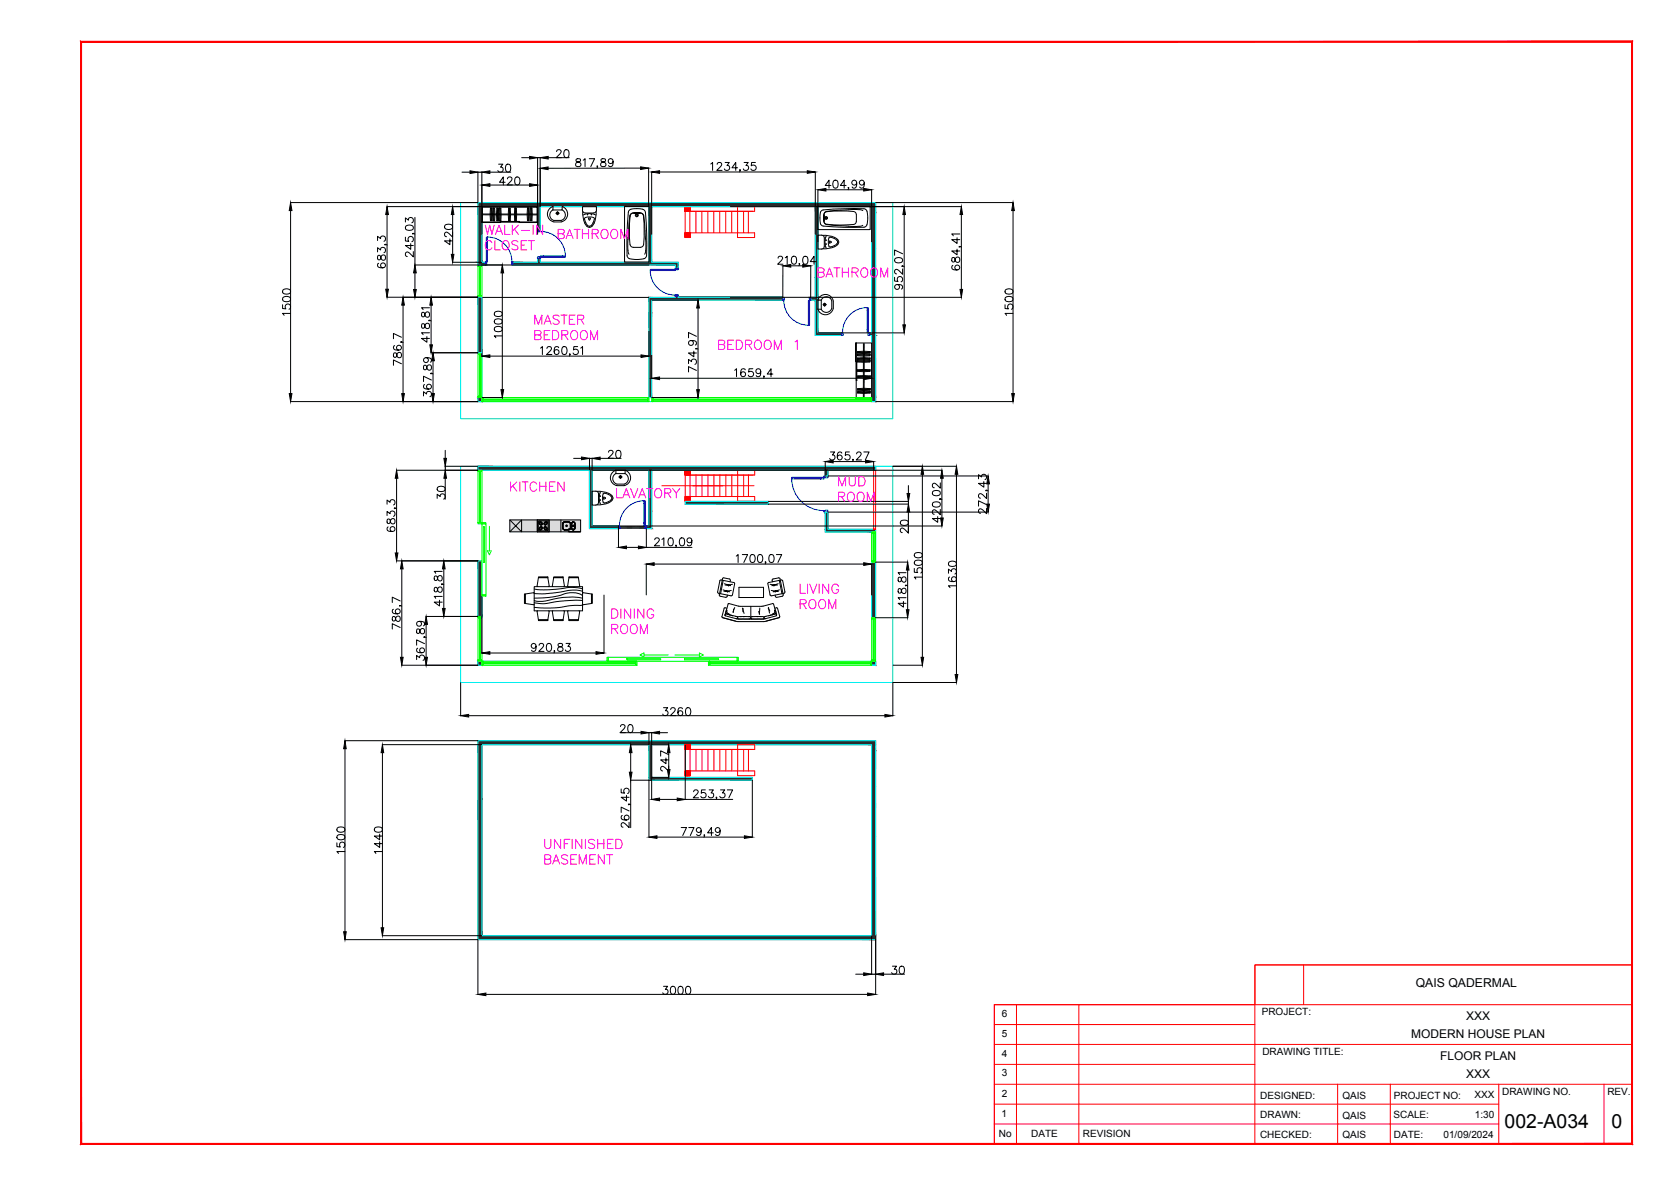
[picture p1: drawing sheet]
<svg xmlns="http://www.w3.org/2000/svg" width="420mm" height="297mm" viewBox="0 0 420 297" stroke-linecap="round" stroke-linejoin="round" font-family="sans-serif">
<defs><g id="words">
<text font-size="5.7" fill="#f0f" x="204.6" y="70.9">BATHROOM</text>
<g font-size="5.3" fill="#f0f">
<text x="139.3" y="61">BATHROOM</text>
<text x="179.9" y="88.9">BEDROOM 1</text>
<text x="127.4" y="124.5">KITCHEN</text>
<text x="154.2" y="126.3">LAVATORY</text>
</g>
<g font-size="4.9">
<text x="378.3" y="283.5">002-A034</text>
<text x="405.2" y="283.5">0</text>
</g>
<text font-size="3.1" x="356" y="248">QAIS QADERMAL</text>
<g font-size="3">
<text x="368.7" y="256.4">XXX</text>
<text x="354.9" y="260.9">MODERN HOUSE PLAN</text>
<text x="362.1" y="266.4">FLOOR PLAN</text>
<text x="368.7" y="270.8">XXX</text>
</g>
<g font-size="2.5">
<text x="251.9" y="255.5">6</text>
<text x="317.2" y="255.1">PROJECT:</text>
<text x="251.9" y="260.5">5</text>
<text x="251.9" y="265.5">4</text>
<text x="317.4" y="265.2">DRAWING TITLE:</text>
<text x="251.9" y="270.5">3</text>
<text x="251.9" y="275.6">2</text>
<text x="377.7" y="275.2">DRAWING NO.</text>
<text x="404.2" y="275.2">REV.</text>
<text x="251.8" y="280.7">1</text>
<text x="316.9" y="276.1">DESIGNED:</text>
<text x="316.9" y="281.1">DRAWN:</text>
<text x="337.5" y="276.2">QAIS</text>
<text x="337.5" y="281.1">QAIS</text>
<text x="350.4" y="281">SCALE:</text>
<text x="350.5" y="276.1">PROJECT NO:</text>
<text x="370.7" y="276">XXX</text>
<text x="370.8" y="281.1">1:30</text>
<text x="251.2" y="285.7">No</text>
<text x="259.3" y="285.7">DATE</text>
<text x="272.3" y="285.7">REVISION</text>
<text x="316.8" y="286">CHECKED:</text>
<text x="337.5" y="286">QAIS</text>
<text x="350.5" y="286">DATE:</text>
<text x="363" y="286">01/09/2024</text>
</g>
</g></defs>
<!-- layer: Stairs -->
<g fill="none" stroke="#f00" stroke-width=".25">
<path d="M172.3 51.9l1.2 1.2zM172.3 52l1.1 1.1M172.3 52.1l1.1 1M172.3 52.2l.9 .9M172.3 52.4l.8 .7M172.3 52.5l.7 .6M172.3 52.6l.6 .5M172.3 52.7l.4 .4M172.3 52.9l.3 .2M172.3 53l.2 .1M172.3 53l.1 .1M172.3 53.1h.1"/>
<path d="M172.3 51.9h1.2v1.2h-1.2zM172.3 51.9v6.6M172.3 53.1h17.4v-1.2h-4.3v7.8h4.3v-1.2h-17.4M172.3 51.9l1.2 1.2M172.3 58.5l1.2 1.2zM172.3 58.7l1.1 1M172.3 58.7l1 1zM172.3 58.8l.9 .9M172.3 58.8l.9 .9zM172.3 58.9l.8 .8M172.3 58.9l.8 .8zM172.3 59l.7 .7"/>
<path d="M172.3 59.1l.7 .6zM172.3 59.2l.6 .5M172.3 59.2l.5 .5zM172.3 59.3l.4 .4M172.3 59.3l.3 .4M172.3 59.5l.2 .2M172.3 59.6l.1 .1M172.3 59.7h.1M172.3 58.5h1.2v1.2h-1.2zM172.4 51.9l1.1 1.1M172.4 58.5l1.1 1M172.5 51.9l1 1"/>
<path d="M172.6 58.5l.9 .9M172.6 51.9l.9 1M172.7 58.5l.8 .8M172.7 51.9l.8 .8M172.8 58.5l.7 .7M172.8 58.5l.7 .7zM172.9 51.9l.6 .7M172.9 58.5l.6 .6M173 58.5l.5 .6zM173 51.9l.5 .6M173.1 58.5l.4 .5M173.1 58.5l.4 .4z"/>
<path d="M173.1 51.9l.4 .5M173.2 58.5l.3 .3M173.2 58.5l.3 .3zM173.2 51.9l.3 .3M173.3 58.5l.2 .2M173.3 58.5l.2 .2zM173.4 51.9l.1 .2M173.4 51.9l.1 .1M173.5 51.9h.1M173.5 53.1l-1.2-1.2 1.2 1.2M173.5 53l-1.2-1.1 1.2 1.1M173.5 53l-1.1-1.1 1.1 1.1"/>
<path d="M173.5 52.9l-1.1-1 1.1 1M173.5 51.9v6.7M173.5 58.5h.1M173.5 59.6l-1.2-1.1 1.2 1.2M175 53.1v5.4M176.5 53.1v5.4M178 53.1v5.4M179.5 53.1v5.4M181 53.1v5.4M182.5 53.1v5.4M184 53.1v5.4M187 53.1v5.4"/>
<path d="M188.2 53.1v5.4M172.3 118.2l1.2 1.2M172.3 118.3l1.1 1.1M172.3 118.3l1 1.1M172.3 118.4l.9 1M172.3 118.5l.9 .9M172.3 118.6l.8 .8M172.3 118.7l.7 .7M172.3 118.8l.6 .6M172.3 118.9l.5 .5M172.3 118.9l.4 .5M172.3 119l.4 .4"/>
<path d="M172.3 119.1l.3 .3M172.3 119.2l.2 .2M172.3 119.2l.1 .2M172.3 119.3l.1 .1M172.3 119.4h.1M172.3 118.2h1.2v1.2h-1.2zM172.3 118.2v6.6h17.5v1.2h-4.3v-1.2M172.3 119.4h17.5v-1.2h-4.3v1.2M172.3 118.2l1.2 1.1M172.4 119.4h.1M172.4 118.2l1.1 1.1M172.4 119.4l-.1-.1 .1 .1"/>
<path d="M172.5 118.2l1 1M172.5 119.4l-.2-.2 .2 .2M172.6 118.2l.9 .9M172.6 119.4l-.3-.3 .3 .3M172.6 119.4l-.3-.4 .3 .4M172.7 118.2l.8 .8M172.7 119.4l-.4-.4 .4 .4M172.8 119.4l-.5-.5 .5 .5M172.8 118.2l.7 .7M172.8 118.2l.7 .6M172.9 119.4l-.6-.6 .6 .6M172.9 118.2l.6 .5"/>
<path d="M172.9 119.4l-.6-.7 .6 .7M173 118.2l.5 .5M173 119.4l-.7-.7 .7 .7M173.1 118.2l.4 .4M173.1 119.4l-.8-.8 .8 .8M173.1 119.4l-.8-.9 .8 .9M173.2 118.2l.3 .3M173.2 119.4l-.9-.9 .9 .9M173.2 118.2l.3 .2M173.3 119.4l-1-1 1 1M173.3 118.2l.2 .2M173.4 118.2l.1 .1"/>
<path d="M173.4 119.4l-1.1-1.1 1.1 1.1M173.4 118.2h.1M173.4 119.4l-1.1-1.2 1.1 1.2M173.5 118.2h.1M173.5 119.4l-1.2-1.2 1.2 1.2M173.5 119.3l-1.1-1.1 1.1 1.1M173.5 119.2l-1-1 1 1M173.5 119.1l-1-.9 1 .9M173.5 119.1l-.9-.9 .9 .9M173.5 119l-.8-.8 .8 .8M173.5 118.9l-.8-.7 .8 .7M173.5 118.9l-.7-.7 .7 .7"/>
<path d="M173.5 118.8l-.6-.6 .6 .6M173.5 118.7l-.5-.5 .5 .5M173.5 118.6l-.5-.4 .5 .4M173.5 118.6l-.4-.4 .4 .4M173.5 118.5l-.3-.3 .3 .3M173.5 118.4l-.3-.2 .3 .2M173.5 118.4l-.2-.2 .2 .2M173.5 118.3l-.1-.1 .1 .1M173.5 118.3h.1M173.5 118.2v6.6M175 119.4v5.4M176.5 119.4v5.4"/>
<path d="M178 119.4v5.4M179.5 119.4v5.4M181 119.4v5.4M182.5 119.4v5.4M184 119.4v5.4M185.5 119.4v5.4M187 119.4v5.4M188.2 119.4v5.4M166.4 122.1h23.2M219.7 133h.5v-14.8h-.5v14.8h.5M172.3 187.2l1.2 1.1M172.3 187.3l1.1 1"/>
<path d="M172.3 187.3l1 1M172.3 187.4l.9 .9M172.3 187.5l.8 .8M172.3 187.6l.8 .7M172.3 187.6l.7 .7M172.3 187.7l.7 .6M172.3 187.8l.6 .5M172.3 187.8l.5 .5M172.3 187.9l.4 .4M172.3 188l.3 .3M172.3 188.1l.3 .2M172.3 188.2l.2 .1"/>
<path d="M172.3 188.2l.1 .1M172.3 188.3h.1M172.3 187.1h1.2v1.2h-1.2zM172.3 187.1v6.6M172.3 188.3h17.5v-1.2h-4.3v1.2M172.3 193.7h17.5v1.2h-4.3v-1.2M172.3 193.8l1.2 1.1M172.3 193.8l1.1 1.1M172.3 193.9l1 1M172.3 194l1 .9M172.3 194.1l.9 .8M172.3 194.1l.8 .8"/>
<path d="M172.3 194.2l.8 .7M172.3 194.2l.7 .7M172.3 194.3l.6 .6M172.3 194.4l.6 .5M172.3 194.4l.5 .5M172.3 194.5l.5 .4M172.3 194.6l.3 .3M172.3 194.7l.2 .2M172.3 194.9h.1M172.3 193.7h1.2v1.2h-1.2zM172.4 193.7l1.1 1.2M172.4 194.9h.1"/>
<path d="M172.4 188.3h.1M172.4 187.1l1.1 1.1M172.4 188.3l-.1-.1 .1 .1M172.4 194.9l-.1-.1 .2 .1M172.4 194.9l-.1-.1 .1 .1M172.5 187.1l1 1.1M172.5 193.7l1 1.1M172.5 194.9l-.2-.1 .2 .1M172.5 188.3l-.2-.2 .2 .2M172.5 194.9l-.2-.2 .2 .2M172.6 187.1l.9 1M172.6 188.3l-.3-.2 .3 .2"/>
<path d="M172.6 194.9l-.3-.3 .3 .3M172.6 194.9l-.3-.2 .3 .2M172.6 187.1l.9 .9M172.6 193.7l.9 .9M172.6 188.3l-.3-.3 .3 .3M172.7 194.9l-.4-.3 .4 .3M172.7 187.1l.8 .9M172.7 188.3l-.4-.3 .4 .3M172.7 194.9l-.4-.4 .4 .4M172.7 187.1l.8 .8M172.7 193.7l.8 .8M172.8 188.3l-.5-.4 .5 .4"/>
<path d="M172.8 193.7l.7 .8M172.8 187.1l.7 .7M172.8 188.3l-.5-.5 .5 .5M172.8 194.9l-.5-.5 .5 .5M172.9 193.7l.6 .7M172.9 194.9l-.6-.5 .6 .5M172.9 188.3l-.6-.6 .6 .6M172.9 193.7l.6 .6M172.9 187.1l.6 .6M173 194.9l-.7-.6 .7 .6M173 187.1l.5 .6M173 193.7l.5 .5"/>
<path d="M173 194.9l-.7-.7 .7 .7M173 188.3l-.7-.7 .7 .7M173.1 187.1l.4 .5M173.1 188.3l-.8-.7 .8 .7M173.1 194.9l-.8-.7 .8 .7M173.1 187.1l.4 .4M173.1 193.7l.4 .4M173.1 194.9l-.8-.8 .8 .8M173.1 188.3l-.8-.8 .8 .8M173.2 193.7l.3 .4M173.2 187.1l.3 .4M173.2 188.3l-.9-.8 .9 .8"/>
<path d="M173.2 194.9l-.9-.9 .9 .9M173.2 187.1l.3 .3M173.2 193.7l.3 .3M173.3 188.3l-1-.9 1 .9M173.3 193.7l.2 .3M173.3 187.1l.2 .2M173.3 188.3l-1-1 1 1M173.3 194.9l-1-1 1 1M173.4 187.1l.1 .2M173.4 193.7l.1 .2M173.4 194.9l-1.1-1 1.1 1M173.4 188.3l-1.1-1.1 1.1 1.1"/>
<path d="M173.4 193.7l.1 .1M173.4 187.1l.1 .1M173.5 194.9l-1.2-1.1 1.2 1.1M173.5 187.2h.1M173.5 188.3l-1.2-1.2 1.2 1.2M173.5 188.3l-1.1-1.2 1.1 1.2M173.5 188.2l-1.1-1.1 1.1 1.1M173.5 188.2l-1-1.1 1 1.1M173.5 188.1l-1-1 1 1M173.5 188l-.9-.9 .9 .9M173.5 188l-.8-.9 .8 .9M173.5 187.9l-.8-.8 .8 .8"/>
<path d="M173.5 187.9l-.7-.8 .7 .8M173.5 187.8l-.6-.7 .6 .7M173.5 187.7l-.6-.6 .6 .6M173.5 187.6l-.5-.5 .5 .5M173.5 187.5l-.4-.4 .4 .4M173.5 187.5l-.3-.4 .3 .4M173.5 187.4l-.3-.3 .3 .3M173.5 187.3l-.2-.2 .2 .2M173.5 187.3l-.1-.2 .1 .2M173.5 193.7h.1M173.5 187.1v6.6M173.5 194.9l-1.2-1.2 1.2 1.2"/>
<path d="M173.5 194.9l-1.1-1.2 1.1 1.2M173.5 194.8l-1.1-1.1 1.1 1.1M173.5 194.8l-1-1.1 1 1.1M173.5 194.7l-1-1 1 1M173.5 194.7l-.9-1 .9 1M173.5 194.6l-.9-.9 .9 .9M173.5 194.5l-.8-.8 .8 .9M173.5 194.6l-.8-.9 .8 .9M173.5 194.5l-.8-.8 .8 .8M173.5 194.5l-.7-.8 .7 .8M173.5 194.4l-.7-.7 .7 .7M173.5 194.3l-.6-.6 .6 .6"/>
<path d="M173.5 194.3l-.5-.6 .5 .6M173.5 194.2l-.4-.5 .4 .5M173.5 194.1l-.4-.4 .4 .4M173.5 194.1l-.3-.4 .3 .4M173.5 194l-.3-.3 .3 .3M173.5 193.9l-.2-.2 .2 .2M173.5 193.9l-.1-.2 .1 .2M173.5 193.8h.1M175 188.3v5.4M176.5 188.3v5.4M178 188.3v5.4M179.5 188.3v5.4"/>
<path d="M181 188.3v5.4M182.5 188.3v5.4M184 188.3v5.4M185.5 188.3v5.4M187 188.3v5.4M188.2 188.3v5.4"/>
</g>
<!-- layer: Window -->
<g fill="#2b2b2b" stroke="#2b2b2b" stroke-width=".25">
<path d="M172.3 126h20.9v.7z"/>
<path d="M207.5 128.7l.7 4.3v-4.3zM207.5 128.7l.7 4.3h-.7z"/>
<path d="M207.5 133l12.7 .7v-.7zM207.5 133l12.7 .7h-12.7z"/>
<path d="M120.2 186.1l100 1v-1zM120.2 186.1l100 1h-100z"/>
<path d="M219.2 187.1l1 1.5v-1.5zM219.2 187.1l1 1.5h-1z"/>
<path d="M163.2 187.1l.7 8.3v-8.3zM163.2 187.1l.7 8.3h-.7z"/>
<path d="M163.2 195.4l26 .6v-.6zM163.2 195.4l26 .6h-26z"/>
<path d="M163.2 196h7.3zM163.2 196l.7 .1z"/>
<path d="M219.2 188.6l1 9.1v-9.1zM219.2 188.6l1 9.1h-1z"/>
<path d="M120.2 187.1l1 14v-14zM120.2 187.1l1 14h-1z"/>
<path d="M219.2 197.7l1 4.3v-4.3zM219.2 197.7l1 4.3h-1z"/>
<path d="M219.2 202l1 8.2v-8.2zM219.2 202l1 8.2h-1z"/>
<path d="M219.2 210.2l1 24.9v-24.9zM219.2 210.2l1 24.9h-1z"/>
<path d="M120.2 201.1l1 34v-34zM120.2 201.1l1 34h-1z"/>
<path d="M120.2 235.1l100 1v-1zM120.2 235.1l100 1h-100z"/>
<path d="M172.3 126v.7h20.9zM172.3 126.7h20.9z"/>
</g>
<!-- layer: Doors -->
<g fill="none" stroke="#00f" stroke-width=".25">
<path d="M122.3 59.6h.3v.6h-.3zM122.6 59.6a6.2 6.2 0 0 1 6.1 6.2M135.2 57.9h.8v.3l-.8 .1zM135.9 58.2a6.2 6.2 0 0 1 6.3 6.1M122 65.8h.3l.1 .8h-.4zM122.3 60.2h.3v5h-.3zM122.3 65.2h.3v.6h-.3zM122.3 60.2h.2v5h-.2zM128.7 65.8h.3v.8h-.4zM135.2 64.5l.8 .1v.3h-.8zM136 64.3h.6v.3h-.6zM136.6 64.4h4.9v.2h-4.9z"/>
<path d="M136.6 64.3h4.9v.3h-4.9zM141.5 64.3h.7v.3h-.7zM163.5 68a6.2 6.2 0 0 0 6.2 6.1M163.5 67.7h.6v.3h-.6zM164.1 67.8h5v.1h-5zM164.1 67.7h5v.3h-5zM169.1 67.7h.6v.3h-.6zM169.7 67.4h.8v.4l-.8-.1zM169.7 74.1l.8-.1v.4h-.8zM196.8 74.7h.4l-.1 .8h-.3zM197.1 75.5a6.2 6.2 0 0 0 6.1 6.2M203.3 76.1h.3v5h-.3z"/>
<path d="M203.3 75.5h.3v.6h-.3zM203.3 76.1h.2v5h-.2zM203.5 74.7h.3v.8h-.2zM218 77.3a6.2 6.2 0 0 0-6.1 6.2M218 77.9h.3v5h-.3zM218 77.3h.3v.6h-.3zM218.1 77.9h.2v5h-.2zM203.3 81.1h.3v.6h-.3zM211.6 83.5h.3l.1 .8h-.4zM218 82.9h.3v.6h-.3zM218.3 83.5h.3v.8h-.4zM199.1 120h.8v.4h-.8z"/>
<path d="M199.9 120h6.4v.4h-6.4zM206.3 120h.9v.4h-.9zM207.2 119.6h1v.5l-1-.1zM155.5 132.1h.3l.1 .7h-.4zM161.9 125.8a6.2 6.2 0 0 0-6.1 6.3M161.9 126.5h.3v4.9h-.3zM161.9 131.4h.3v.7h-.3zM162 126.5h.2v4.9h-.2zM162.2 132.1h.3v.7h-.4zM199.1 120.4a8 8 0 0 0 8 7.9M199.9 120.1h6.4v.2h-6.4zM207.2 128.3l1-.1v.5h-1z"/>
</g>
<!-- layer: Furniture -->
<g fill="#dbdbdb" stroke="#dbdbdb" stroke-width=".25">
<path d="M146 130.7l-3 2.9h3zM143 130.7h3l-3 2.9z"/>
<path d="M128.2 133.6h14.8v-2.9zM128.2 130.7h14.8l-14.8 2.9z"/>
</g>
<g fill="none" stroke="#000" stroke-width=".25">
<path d="M121.2 55.8h4.7v.1h-4.7zM121.3 55.8v-3.8h13.7v3.8M121.3 53.8h13.7M121.3 54h13.7M123.2 54l.1 1.4M123.3 52.3h.1l.1 1.4M123.3 52.3l-.1 1.4M123.5 54l.1 1.4M123.5 54l-.1 1.4h-.1M123.5 52.3h.2l.1 1.5M123.5 55.4h.2M123.6 52.3l-.1 1.5"/>
<path d="M123.8 54l-.1 1.4M123.9 54l.1 1.4M124 55.4h.1M124.1 52.3h-.1l-.1 1.5M124.1 52.3l.1 1.5M124.1 54l.1 1.4h.2M124.2 53.8l.1-1.5 .2 1.5M124.2 54l-.1 1.4M124.5 54l-.1 1.5M124.8 53.8l.2-1.6 .1 1.6M124.8 54l.1 1.4M124.9 55.4h.2"/>
<path d="M125.1 54l.1 1.4h.1M125.1 54v1.4M125.3 52.4h-.1l-.1 1.4M125.3 52.4l.1 1.4M125.4 54l-.1 1.5M125.5 54v1.4M125.5 55.4h.2M125.7 55.4v-1.4l.1 1.4h.1M125.8 55.6h4.8v.2h-4.8zM125.9 55.8h9.3v.1v-4h-14v4M125.9 52.4l-.1-.1v1.5l-.1-1.5h-.2v1.5M125.9 52.4l.1 1.4"/>
<path d="M126 54l-.1 1.5M127.8 53.8l.1-1.6 .2 1.6v-1.4h.2l.1 1.4M127.8 54l.1 1.4M127.9 55.4h.1M128.4 54l-.2 1.5-.1-1.5-.1 1.4M129.3 53.7l.2-1.5 .1 1.5 .1-1.4h.1l.1 1.5M129.3 53.9l.2 1.5 .1-1.5 .1 1.5M129.7 55.4h.1M129.9 54l-.1 1.4M130.5 55.8v.1h4.7M132.5 53.7l.2-1.5 .1 1.5 .1-1.4h.1l.1 1.5M132.5 53.9l.2 1.5 .1-1.5 .1 1.5"/>
<path d="M132.9 55.4h.1M133.1 54l-.1 1.4M133.3 53.7l.1-1.5 .2 1.5M133.3 53.9l.1 1.5 .2-1.5M133.5 54l.1 1.4M133.6 52.3h.2v1.5M133.6 55.4h.2M133.6 52.3l-.1 1.5M133.8 54v1.4M139 52.8a1.43 1.43 0 0 0-.8 1.4 1.43 1.43 0 0 0 1.1 1.2M139 51.9a2 2 0 0 0-1.3 2 2 2 0 0 0 1.6 1.9M139 51.9h2.4v.9h-2.4z"/>
<path d="M139.8 53.6h.8M140.2 53.2v.8M141.3 51.9a2 2 0 0 1 1.4 2 2 2 0 0 1-1.6 1.9M141.3 52.8a1.41 1.41 0 0 1 .8 1.4 1.41 1.41 0 0 1-1 1.2M146.5 53.1l.1 1.5 .4 1.5M147 53.9l-.3 .1M147.1 53.5a.65 .65 0 0 1-.6-.7v-.9h3.5v.9a.69 .69 0 0 1-.7 .7M147.2 53.5h2.1M147.7 53.9h.1M147.7 53.9v.1M148.1 55.3l-.1-.5h.5l-.2 .5M148.7 53.9h.1"/>
<path d="M148.7 53.9v.1M149.2 54.7l-1.6-.1-.5 .2-.1 .3M149.2 54.6l.2 .5M149.4 53.9l-1-.2-1.5 .2M149.5 53.9l.2 .1M149.9 53.1l-.1 1.5-.4 1.5M157.1 51.9l6.1 .1-.1 13.9-6.1-.1zM158.4 54.3l-.2 3.6 .2 3.5M158.6 52.6l1.5-.2 1.5 .2M158.7 52.6l-.5 .2-.2 .5-.2 2.7-.1 8.5a3 3 0 0 0 2.8 .7l1.7-.3 .4-.7v-5.4l-.3-5.5M159.2 53.5a.81 .81 0 0 0-.8 .7l-.4 3.9M159.2 53.5h.1"/>
<path d="M159.3 53.5a.81 .81 0 0 0-.8 .8M160.9 53.5h-1.6h1.8a.82 .82 0 0 1 .8 .7l.4 5.9M161 53.5a.81 .81 0 0 1 .8 .8M161.6 52.6l.4 .2 .3 .5M161.8 54.3l.2 5.3a3 3 0 0 1-.4 2.3l-.6 .3h-1.8M205.6 51.9h13.2v5.7h-13.2zM205.7 59.1h.9a.69 .69 0 0 1 .7 .7v2.1a.69 .69 0 0 1-.7 .7h-.9zM206.3 53.4l-.1 1a2.73 2.73 0 0 0 .5 2.3l.3 .1M206.9 59.2h1.5l1.5 .5M207 52.8l5.1-.4 5.4 .1a3.2 3.2 0 0 1 .6 3.1l-.1 .9M207 52.8l-.5 .2-.2 .4M207.2 55.5v.2"/>
<path d="M207.2 55.7a.77 .77 0 0 0 .7 .7l5.5 .5M207.2 55.6a.77 .77 0 0 0 .8 .8l3.3 .2 3.3-.2a.78 .78 0 0 0 .7-.8M207.8 59.3a3.6 3.6 0 0 0 0 3.1M207.9 53.1a.77 .77 0 0 0-.7 .8M209.9 59.7l.7 .5M214.6 53.2a.77 .77 0 0 1 .7 .7M214.6 53.1l-1.7-.1a17.5 17.5 0 0 0-5.5 .4l-.2 .6v1.5v-1.4M215.3 53.9v1.7M216.9 56.6l-.6 .3h-2.9M216.9 52.9l-.6-.2-1.9-.1-6.6 .5M218 56.5l-.3 .4-.4 .2h-5.2l-5.1-.3M157.9 60.1v2.8l.3 1"/>
<path d="M162.3 60.1l.1 2.8-.3 1M205.6 75.4a2 2 0 0 1 2.1-1.4 2 2 0 0 1 1.8 1.6v1.9M205.7 75.4h.8v2.3h-.8zM206.5 75.4a1.41 1.41 0 0 1 1.4-.8 1.41 1.41 0 0 1 1.2 1v1.9a1.44 1.44 0 0 1-1.2 1 1.44 1.44 0 0 1-1.4-.8M206.9 76.6h.9M207.3 76.2v.8M207.6 61.3h.2M207.6 60.4h.2M207.7 60.3v.1M207.7 61.3v.1M208.6 60.6l.4 .3-.4 .2zM209.5 77.5a2 2 0 0 1-1.8 1.6 2 2 0 0 1-2.1-1.4"/>
<path d="M209.9 62l-1.5 .4-1.5 .1M210.4 60.4a2.46 2.46 0 0 0-1.9-.7l-.2 .9 .1 1.2M210.4 60.4l.2 .5M210.6 60.2a1.12 1.12 0 0 1-.7 1.8M210.6 60.8a1.97 1.97 0 0 1-2.1 1.2l-.1-.2M215.2 86.2h.1v4.7h-.1zM215.2 86.2h4v14h-4h.1v-9.3M215.3 90.8h.1v4.9h-.1zM215.6 88.6v.1M215.6 88.8h1.5M215.7 93.1h1.4M215.7 97.9v.1l1.4 .1"/>
<path d="M215.7 94.4v.2M215.7 97.6v.2M215.7 98.4v.1M215.7 94.6l1.4 .1M215.7 97.8l1.4 .1M215.7 98.5l1.4 .1M217.1 93.1l-1.6 .1 1.6 .2M217.1 90.7l-1.6 .2 1.6 .1M217.1 89.2l-1.6 .1 1.6 .2M217.1 90.1l-1.6 .2 1.6 .1M217.1 92.8l-1.4 .1v.1M217.1 88.9l-1.5 .2 1.5 .1"/>
<path d="M217.1 89.9l-1.5 .1 1.5 .2M217.1 90.5l-1.5 .1 1.5 .2M217.1 86.3v13.8M217.1 88.5l-1.5 .1M217.1 94.6l-1.5 .2 1.5 .1M217.1 98.6l-1.5 .1 1.5 .2M217.1 88.3l-1.5 .1 1.5 .2M217.1 97.8l-1.4 .1M217.1 94.4h-1.4M217.1 97.6l-1.4 .1M217.1 98.3l-1.4 .1M217.3 93.1l1.5 .1-1.5 .2"/>
<path d="M217.3 90.1l1.5 .2-1.5 .1M217.3 90.7l1.5 .2-1.5 .1M217.3 89.2l1.5 .1-1.5 .2M217.3 92.8l1.4 .1v.1M217.3 88.9l1.5 .2-1.5 .1M217.3 89.9l1.5 .1-1.5 .2M217.3 90.5l1.5 .1-1.5 .2M217.3 88.5l1.4 .1M217.3 86.3v13.8M217.3 94.6l1.5 .2-1.5 .1M217.3 98.6l1.5 .1-1.5 .2M217.3 97.8l1.5 .1"/>
<path d="M217.3 88.3l1.5 .1-1.5 .2M217.3 98.3l1.6 .2-1.6 .1M217.3 94.4l1.5 .1M217.3 97.6l1.5 .1M218.7 88.6v.1l-1.4 .1M218.7 97.9v.1l-1.4 .1M218.8 93.1h-1.5M218.8 94.4v.2l-1.5 .1M218.8 97.6v.2l-1.5 .1M154.9 119a1.43 1.43 0 0 0-.8 1.4 1.43 1.43 0 0 0 1 1.3M154.9 118.2a2 2 0 0 0-1.4 2 2 2 0 0 0 1.6 1.8M154.9 118.2h2.3v.8h-2.3"/>
<path d="M154.9 118.2v.8M155.6 119.9h.8M156 119.5v.8M157.2 118.2a2 2 0 0 1 1.4 2 2 2 0 0 1-1.7 1.8M157.2 119a1.41 1.41 0 0 1 .8 1.4 1.41 1.41 0 0 1-1.1 1.3M128.2 130.7l2.9 2.9v-2.9l-2.9 2.9M135.1 133.6v-2.9v2.9M135.1 130.7h3v2.9h-3M135.4 131h2.3v2.3h-2.3zM135.5 132.8l.1 .3 .4 .1M136 131l-.4 .2-.1 .3M136 132.3l.3 .1 .2 .4"/>
<path d="M136.5 131.5l-.2 .4-.3 .1M136.7 131.5l.1 .4 .4 .1M137.2 131l.4 .2 .1 .3M137.2 132.3l-.4 .1-.1 .4M137.7 132.8l-.1 .3-.4 .1M138.1 130.7v2.9M141 130.7v2.9M141.5 131.4v1.3l.1 .4h.4l-.3-.1M141.5 132.9l.1 .2M141.6 131.4l-.1 1.3 .2 .3-.1-.1M141.6 133.1l.4 .1M141.7 131.2h1.5l.2 .4-.1 1.4-1.4 .2"/>
<path d="M141.7 131.2l-.2 .2M141.7 131.3h1.6M141.7 131.3l-.2 .3 .1 1.3v-1.5M142.9 132.9h.3M143 133.6h3v-2.9h-17.8v2.9h17.8M143.1 131.2l.3 .2v1.4v-1.2l-.1-.3M143.2 131.2l-1.2-.1-.4 .3 .4-.3 1.3 .2v1.7l-1.4 .2 1.3-.1M143.3 132.9l-.4 .2M143.3 133l-1.3 .1M143.3 133h.1M143.4 132.8l-.1 .2zM143.7 132.9l.2 .2"/>
<path d="M143.8 131.4l-.1 1.3 .2 .3-.1-.1M143.8 131.4l-.1 1.5M143.8 132.9l.4 .3M143.9 133.1l.3 .1M143.9 131.2l.3-.1h-.1l.4 .2 .1 .3v1.2l-.5 .4M143.9 131.2l-.1 .2M143.9 131.3h.6M143.9 133l.3 .1M144 131.3l-.3 .3 .1 1.3v-1.5M144.1 133.2h.1M144.1 132.9h.3M144.3 131.2l.2 .2v1.4l.1-1.2-.2-.3"/>
<path d="M144.3 131.2l-.5 .2 .4-.3h-.1l.4 .2 .1 .3v1.2l-.5 .4M144.3 133.1l-.2 .1M144.3 133.1h.1M144.4 132.9l-.4 .2M144.5 133l-.5 .1h.3M144.5 133h.1M144.5 132.8v.2zM149.8 123.4a.69 .69 0 0 1 .7 .7M149.8 123.4h-.9v3.5h.9a.73 .73 0 0 0 .7-.7v-2.1M150.1 123.5l1.5 .1 1.5 .4M150.9 123.9l-.2 1.5 .3 1.3M150.9 125.7h.1"/>
<path d="M150.9 124.7h.1M150.9 124.6v.2M150.9 125.6v.1M151 123.7l-.2 .2M151.8 125l.5 .2-.5 .2M151.8 125v.4M153 124.2l-1-.3-.3 .1-.2 1 .2 1.2M153 126.1l-.9 .3-.5-.2M153.1 126.3l-1.5 .5-1.5 .1M131.9 149.3h.1v2.3h-.1zM134.2 148.9l.1 .2M134.2 148.9l-2.1 .4v2.4l2.1 .3"/>
<path d="M134.3 151.8l-.1 .2M134.3 148l1.5 .2h2.4l5-.6 2 .1 1.3 .3M134.3 147.4h12.2v6.1h-12.2zM135.2 153.5l-.2 .1 .4 2.1h2.4l.3-2.1M135.4 155.8h2.4l-.1 .2h-2.3zM135.4 145h2.3l.1 .1h-2.4zM137.9 153.5l.2 .1M138.1 147.3l-.2 .1M138.1 147.3l-.3-2.1h-2.4l-.4 2.1 .2 .1M139 153.5l-.1 .1 .3 2.1h2.4l.3-2.1M139.2 155.8h2.4v.2h-2.3zM139.3 145h2.3v.1h-2.4z"/>
<path d="M141.8 153.5l.1 .1M141.9 147.3l-.1 .1M141.9 147.3l-.3-2.1h-2.4l-.3 2.1 .1 .1M142.9 153.5l-.2 .1 .3 2.1h2.4l.4-2.1M143.1 155.8h2.3v.2h-2.3zM143.1 145h2.3v.1h-2.3zM145.6 153.5l.1 .1M145.7 147.3l-.1 .1M145.8 147.3l-.4-2.1h-2.4l-.3 2.1 .2 .1M146.5 148.6a14.6 14.6 0 0 0-6.6 .3l-3.3 .3h-2.3M146.5 149.7l-.5-.3-1-.4-1.7-.1-4.3 1.1-4.7 .3M146.5 150.9l-4.5 .1-5.2 .7-2.5-.2"/>
<path d="M146.5 150.3a24.7 24.7 0 0 0-10.1 .8h-1.5l-.6-.2M146.5 152.1l-2.9 .1-4.5 .6-4.8-.2M146.5 149.1l.1-.2 2.1 .4v2.4l-2.1 .3-.1-.2M148.8 149.3h.1v2.3h-.1zM181.3 145.7l-.3 .3-.6 2.7M181.4 145.8l3.1 .6M181.8 148.2l1 .4-.1-.2M181.8 145.9l-.6 3.3M182 145.2l-.4 .3-.7 4.1 .2 .2 1.4 .3 .3-.1 .1-.5M182 145.2l1.4 .3M182.1 152.9l-.6 2.2 3.9 1.1h6.8l3.7-1M182.1 146.7l1 .3h-.5"/>
<path d="M182.3 147h.8l.1 .3M182.3 148.5l.5 .1h-.8M182.3 154.7h.1M182.5 154.2l-.2 .5M182.5 154.3l2.9 .7M182.7 153.3l-.1 .9 .9 .3M182.7 153.6l.1-.3a.73 .73 0 0 0 .5 1l.1 .2M182.8 152.9l-.5-.2-.2 .2M183 146.9l.6 .2M183 151.8l.3-.1 2.8 .7 5.8-.1 2.3-.6 .3 .1M183 154.3l.4 .2M183.1 151.8l-.8 2.7 .2 .3 2.8 .7 6.7 .1 3.3-.9-.8-2.9"/>
<path d="M183.3 148.6h-.5l.1 .2M183.4 145.5l.2 .2v.5M183.6 154.5l.7 .3M183.9 148.4l-1.1 .2 .6 .1M184.2 146.8l-1.1 .2 .6 .2M184.4 153.1v.8M184.5 146.4l.2 .3-.5 2.8-.2 .2-3.3-.6-.3-.4M184.7 152.7l-.4 1.2M185 154.9h.2M185.4 155l-.1 .4h-.2M185.6 155h2.8a.3 .3 0 0 1 .4 .2 .3 .3 0 0 1-.2 .4l-3-.1zM185.8 147.6h6.2v2.6h-6.2z"/>
<path d="M186.4 154.9l-.2 .1M186.7 152.8l.4 1.4M186.8 152.9v.8M187.3 154.9l-.4 .1M188.5 154.9l-.2 .1M188.8 152.4v2.5M188.9 155h3l.2 .4-3.1 .2-.2-.3zM189 154.9l.3 .1M190.2 154.9l.4 .1M190.8 153.6l.2 .8M191.1 152.8l-.2 1.6M191.2 154.9l.2 .1"/>
<path d="M192.2 155v.4h.3M192.6 154.9h-.2M193.1 152.8l.5 .8M193.2 152.6l.3 1.5M193.3 146.4l-.2 .3M193.6 146.8l1.1 .2-.6 .2M193.9 148.4l1.1 .2-.6 .1M194 154.5l-.7 .3M194.4 145.5l-.2 .2v.5M194.4 145.5l1.4-.3 .3 .1 .8 4.2-.2 .3-1.4 .3-.3-.2M194.5 148.6h.5l-.1 .2M194.8 146.9l-.6 .2"/>
<path d="M194.8 152.9l.4-.2 .3 .2M194.9 153.6v-.3l-.1 .1a.64 .64 0 0 1-.6 .9v.2l.3-.2M194.9 153.3l.1 .9-.9 .3M194.9 149.5l.1 .4M195.2 154.7l-.1-.5-2.9 .8M195.2 154.7h.1M195.5 148.5l-.5 .1h.8M195.5 147h-.8l-.1 .3M195.5 152.9l.6 2-.2 .3M195.7 146.7l-1 .3h.5M195.9 145.9l.7 3.3M196 148.2l-1 .4 .1-.2"/>
<path d="M196.4 145.7l.4 .3 .6 2.7-.3 .4-3.3 .6-.2-.2-.5-2.8M196.4 145.8l-3.1 .6"/>
<circle cx="123.4" cy="53.8" r=".05"/>
<circle cx="123.6" cy="53.9" r=".05"/>
<circle cx="124" cy="53.9" r=".05"/>
<circle cx="124.3" cy="53.9" r=".05"/>
<circle cx="125" cy="53.9" r=".05"/>
<circle cx="125.3" cy="53.9" r=".05"/>
<circle cx="125.6" cy="53.9" r=".05"/>
<circle cx="125.8" cy="53.9" r=".05"/>
<circle cx="127.9" cy="53.9" r=".05"/>
<circle cx="128.2" cy="53.9" r=".05"/>
<circle cx="129.5" cy="53.8" r=".05"/>
<circle cx="129.7" cy="53.9" r=".05"/>
<circle cx="132.7" cy="53.8" r=".05"/>
<circle cx="132.9" cy="53.9" r=".05"/>
<circle cx="133.4" cy="53.8" r=".05"/>
<circle cx="133.7" cy="53.9" r=".05"/>
<circle cx="140.2" cy="53.6" r=".31"/>
<circle cx="140.2" cy="53.6" r=".22"/>
<circle cx="147.7" cy="53.9" r=".03"/>
<circle cx="148.7" cy="53.9" r=".03"/>
<circle cx="160.1" cy="54.1" r=".22"/>
<circle cx="160.1" cy="54.1" r=".37"/>
<circle cx="207.7" cy="54.8" r=".2"/>
<circle cx="207.7" cy="54.8" r=".35"/>
<circle cx="207.3" cy="76.5" r=".31"/>
<circle cx="207.3" cy="76.5" r=".22"/>
<circle cx="207.7" cy="61.3" r=".03"/>
<circle cx="207.7" cy="60.4" r=".03"/>
<circle cx="217.2" cy="90.3" r=".05"/>
<circle cx="217.2" cy="93.2" r=".05"/>
<circle cx="217.2" cy="90.9" r=".05"/>
<circle cx="217.2" cy="89.3" r=".05"/>
<circle cx="217.2" cy="88.7" r=".05"/>
<circle cx="217.2" cy="89.1" r=".05"/>
<circle cx="217.2" cy="94.8" r=".05"/>
<circle cx="217.2" cy="93" r=".05"/>
<circle cx="217.2" cy="90.6" r=".05"/>
<circle cx="217.2" cy="98.7" r=".05"/>
<circle cx="217.2" cy="98" r=".05"/>
<circle cx="217.2" cy="90" r=".05"/>
<circle cx="217.2" cy="88.4" r=".05"/>
<circle cx="217.2" cy="94.5" r=".05"/>
<circle cx="217.2" cy="97.7" r=".05"/>
<circle cx="217.2" cy="98.5" r=".05"/>
<circle cx="156" cy="119.9" r=".31"/>
<circle cx="156" cy="119.9" r=".22"/>
<circle cx="136" cy="132.8" r=".2"/>
<circle cx="136" cy="131.5" r=".2"/>
<circle cx="136" cy="132.8" r=".37"/>
<circle cx="136" cy="131.5" r=".37"/>
<circle cx="137.2" cy="131.5" r=".37"/>
<circle cx="137.2" cy="132.8" r=".37"/>
<circle cx="137.2" cy="132.8" r=".2"/>
<circle cx="137.2" cy="131.5" r=".2"/>
<circle cx="142.5" cy="132.1" r=".2"/>
<circle cx="142.5" cy="132.1" r=".12"/>
<circle cx="144.1" cy="132.1" r=".2"/>
<circle cx="144.1" cy="132.1" r=".12"/>
<circle cx="150.9" cy="124.7" r=".03"/>
<circle cx="150.9" cy="125.7" r=".03"/>
</g>
<!-- layer: hatch -->
<g fill="#2b2b2b" stroke="#2b2b2b" stroke-width=".25">
<path d="M120.2 140.9l1 14v-14zM120.2 140.9l1 14h-1z"/>
<path d="M219.2 140.9l1 14v-14zM219.2 140.9l1 14h-1z"/>
</g>
<!-- layer: Wall -->
<g fill="#2b2b2b" stroke="#2b2b2b" stroke-width=".25">
<path d="M219.2 166.2l1 1v-1zM219.2 166.2l1 1h-1z"/>
<path d="M120.2 74.7l1 13.9v-13.9zM120.2 74.7l1 13.9h-1z"/>
<path d="M120.2 99.9l1 1v-1zM120.2 99.9l1 1h-1z"/>
<path d="M120.2 166.2l1 1v-1zM120.2 166.2l1 1h-1z"/>
</g>
<!-- layer: Dim -->
<g fill="#2b2b2b" stroke="#2b2b2b" stroke-width=".25">
<path d="M203.8 74.7h1.2z"/>
<path d="M120.2 117.2l100 1v-1zM120.2 117.2l100 1h-100z"/>
<path d="M148.2 118.2h72zM148.2 118.2h72z"/>
<path d="M120.2 118.2h1zM120.2 118.2h28z"/>
<path d="M207.5 118.2l.7 1.4v-1.4zM207.5 118.2l.7 1.4h-.7z"/>
<path d="M163.2 118.2l.7 10.4v-10.4zM163.2 118.2l.7 10.4h-.7z"/>
<path d="M163.2 128.6l.7 3.6v-3.6zM163.2 128.6l.7 3.6h-.7z"/>
<path d="M148.2 118.2l.7 14v-14zM148.2 118.2l.7 14h-.7z"/>
<path d="M162.5 132.2l1.4 .6v-.6zM162.5 132.2l1.4 .6h-1.4z"/>
<path d="M148.2 132.2l7.3 .6v-.6zM148.2 132.2l7.3 .6h-7.3z"/>
<path d="M120.2 50.9l100 1v-1zM120.2 50.9l100 1h-100z"/>
<path d="M219.2 51.9l1 1.4v-1.4zM219.2 51.9l1 1.4h-1z"/>
<path d="M135.2 51.9l.6 6v-6zM135.2 51.9l.6 6h-.6z"/>
<path d="M219.2 53.3l1 9.1v-9.1zM219.2 53.3l1 9.1h-1z"/>
<path d="M163.2 51.9l.7 14v-14zM163.2 51.9l.7 14h-.7z"/>
<path d="M135.2 64.9l.6 1v-1zM135.2 64.9l.6 1h-.6z"/>
<path d="M120.2 51.9l1 14v-14zM120.2 51.9l1 14h-1z"/>
<path d="M129 65.9l41.5 .7v-.7zM129 65.9l41.5 .7h-41.5z"/>
<path d="M120.2 65.9l1.8 .7v-.7zM120.2 65.9l1.8 .7h-1.8z"/>
<path d="M219.2 62.4l1 4.4v-4.4zM219.2 62.4l1 4.4h-1z"/>
<path d="M169.8 66.6l.7 .8v-.8zM169.8 66.6l.7 .8h-.7z"/>
<path d="M205 51.9l.7 17.8v-17.8zM205 51.9l.7 17.8h-.7z"/>
<path d="M205 69.7l.7 5v-5zM205 69.7l.7 5h-.7z"/>
<path d="M219.2 69.7l1 5.3v-5.3zM219.2 69.7l1 5.3h-1z"/>
<path d="M203.8 74.7l1.9 .7v-.7zM203.8 74.7l1.9 .7h-1.9z"/>
<path d="M219.2 75l1 8.7v-8.7zM219.2 75l1 8.7h-1z"/>
<path d="M205 75.4l.7 8.3v-8.3zM205 75.4l.7 8.3h-.7z"/>
<path d="M218.6 83.7l1.6 .6v-.6zM218.6 83.7l1.6 .6h-1.6z"/>
<path d="M205 83.7l6.6 .6v-.6zM205 83.7l6.6 .6h-6.6z"/>
<path d="M219.2 84.3l1 15.6v-15.6zM219.2 84.3l1 15.6h-1z"/>
<path d="M219.2 99.9l1 1v-1zM219.2 99.9l1 1h-1z"/>
<path d="M169.8 74.4l.7 .3v-.3zM169.8 74.4l.7 .3h-.7z"/>
<path d="M169.8 74.7h27zM169.8 74.7h27zM169.8 74.7h27zM169.8 74.7h27z"/>
<path d="M163.2 74.7l33.6 .7v-.7zM163.2 74.7l33.6 .7h-33.6z"/>
<path d="M163.2 75.4l.7 3.2v-3.2zM163.2 75.4l.7 3.2h-.7z"/>
<path d="M163.2 78.6l.7 21.3v-21.3zM163.2 78.6l.7 21.3h-.7z"/>
</g>
<!-- layer: Window -->
<g fill="none" stroke="#2b2b2b" stroke-width=".25">
<path d="M120.2 117.4h.1M120.2 117.6h.1M120.2 117.9h.1M120.2 118.1h.1M120.2 118.2h.1M120.2 117.2l.2 .2M120.2 117.5l.2 .1M120.2 117.7l.2 .2M120.2 117.9l.2 .2M120.5 118.2h.1M120.5 117.2l.2 .2M120.5 117.5l.2 .1"/>
<path d="M120.5 117.7l.2 .2M120.5 117.9l.2 .2M120.7 118.2h.1M120.7 117.2l.2 .2M120.7 117.5l.2 .1M120.7 117.7l.2 .2M120.7 117.9l.2 .2M120.9 118.2h.1M120.9 117.2l.2 .2M120.9 117.5l.2 .1M120.9 117.7l.2 .2M120.9 117.9l.2 .2"/>
<path d="M121.2 118.2h.1M121.2 117.2l.1 .2M121.2 117.5l.1 .1M121.2 117.7l.1 .2M121.2 117.9l.1 .2M121.4 118.2h.1M121.4 117.2l.2 .2M121.4 117.5l.2 .1M121.4 117.7l.2 .2M121.4 117.9l.2 .2M121.6 118.2h.1M121.6 117.2l.2 .2"/>
<path d="M121.6 117.5l.2 .1M121.6 117.7l.2 .2M121.6 117.9l.2 .2M121.9 118.2h.1M121.9 117.2l.1 .2M121.9 117.5l.1 .1M121.9 117.7l.1 .2M121.9 117.9l.1 .2M122.1 118.2h.1M122.1 117.2l.2 .2M122.1 117.5l.2 .1M122.1 117.7l.2 .2"/>
<path d="M122.1 117.9l.2 .2M122.3 118.2h.1M122.3 117.2l.2 .2M122.3 117.5l.2 .1M122.3 117.7l.2 .2M122.3 117.9l.2 .2M122.6 118.2h.1M122.6 117.2l.1 .2M122.6 117.5l.1 .1M122.6 117.7l.1 .2M122.6 117.9l.1 .2M122.8 118.2h.1"/>
<path d="M122.8 117.2l.2 .2M122.8 117.5l.2 .1M122.8 117.7l.2 .2M122.8 117.9l.2 .2M123 118.2h.1M123 117.2l.2 .2M123 117.5l.2 .1M123 117.7l.2 .2M123 117.9l.2 .2M123.3 118.2h.1M123.3 117.2l.1 .2M123.3 117.5l.1 .1"/>
<path d="M123.3 117.7l.1 .2M123.3 117.9l.1 .2M123.5 118.2h.1M123.5 117.2l.2 .2M123.5 117.5l.2 .1M123.5 117.7l.2 .2M123.5 117.9l.2 .2M123.7 118.2h.1M123.7 117.2l.2 .2M123.7 117.5l.2 .1M123.7 117.7l.2 .2M123.7 117.9l.2 .2"/>
<path d="M124 118.2h.1M124 117.2l.1 .2M124 117.5l.1 .1M124 117.7l.1 .2M124 117.9l.1 .2M124.2 118.2h.1M124.2 117.2l.2 .2M124.2 117.5l.2 .1M124.2 117.7l.2 .2M124.2 117.9l.2 .2M124.4 118.2h.1M124.4 117.2l.2 .2"/>
<path d="M124.4 117.5l.2 .1M124.4 117.7l.2 .2M124.4 117.9l.2 .2M124.7 118.2h.1M124.7 117.2l.1 .2M124.7 117.5l.1 .1M124.7 117.7l.1 .2M124.7 117.9l.1 .2M124.9 118.2h.1M124.9 117.2l.2 .2M124.9 117.5l.2 .1M124.9 117.7l.2 .2"/>
<path d="M124.9 117.9l.2 .2M125.1 118.2h.1M125.1 117.2l.2 .2M125.1 117.5l.2 .1M125.1 117.7l.2 .2M125.1 117.9l.2 .2M125.4 118.2h.1M125.4 117.2l.1 .2M125.4 117.5l.1 .1M125.4 117.7l.1 .2M125.4 117.9l.1 .2M125.6 118.2h.1"/>
<path d="M125.6 117.2l.2 .2M125.6 117.5l.2 .1M125.6 117.7l.2 .2M125.6 117.9l.2 .2M125.8 118.2h.1M125.8 117.2l.2 .2M125.8 117.5l.2 .1M125.8 117.7l.2 .2M125.8 117.9l.2 .2M126.1 118.2h.1M126.1 117.2l.1 .2M126.1 117.5l.1 .1"/>
<path d="M126.1 117.7l.1 .2M126.1 117.9l.1 .2M126.3 118.2h.1M126.3 117.2l.2 .2M126.3 117.5l.2 .1M126.3 117.7l.2 .2M126.3 117.9l.2 .2M126.5 118.2h.1M126.5 117.2l.2 .2M126.5 117.5l.2 .1M126.5 117.7l.2 .2M126.5 117.9l.2 .2"/>
<path d="M126.8 118.2h.1M126.8 117.2l.1 .2M126.8 117.5l.1 .1M126.8 117.7l.1 .2M126.8 117.9l.1 .2M127 118.2h.1M127 117.2l.2 .2M127 117.5l.2 .1M127 117.7l.2 .2M127 117.9l.2 .2M127.2 118.2h.1M127.2 117.2l.2 .2"/>
<path d="M127.2 117.5l.2 .1M127.2 117.7l.2 .2M127.2 117.9l.2 .2M127.5 118.2h.1M127.5 117.2l.1 .2M127.5 117.5l.1 .1M127.5 117.7l.1 .2M127.5 117.9l.1 .2M127.7 118.2h.1M127.7 117.2l.2 .2M127.7 117.5l.2 .1M127.7 117.7l.2 .2"/>
<path d="M127.7 117.9l.2 .2M127.9 118.2h.1M127.9 117.2l.2 .2M127.9 117.5l.2 .1M127.9 117.7l.2 .2M127.9 117.9l.2 .2M128.2 118.2h.1M128.2 117.2l.1 .2M128.2 117.5l.1 .1M128.2 117.7l.1 .2M128.2 117.9l.1 .2M128.4 118.2h.1"/>
<path d="M128.4 117.2l.2 .2M128.4 117.5l.2 .1M128.4 117.7l.2 .2M128.4 117.9l.2 .2M128.6 118.2h.1M128.6 117.2l.2 .2M128.6 117.5l.2 .1M128.6 117.7l.2 .2M128.6 117.9l.2 .2M128.9 118.2h.1M128.9 117.2l.1 .2M128.9 117.5l.1 .1"/>
<path d="M128.9 117.7l.1 .2M128.9 117.9l.1 .2M129.1 118.2h.1M129.1 117.2l.2 .2M129.1 117.5l.2 .1M129.1 117.7l.2 .2M129.1 117.9l.2 .2M129.3 118.2h.1M129.3 117.2l.2 .2M129.3 117.5l.2 .1M129.3 117.7l.2 .2M129.3 117.9l.2 .2"/>
<path d="M129.6 118.2h.1M129.6 117.2l.1 .2M129.6 117.5l.1 .1M129.6 117.7l.1 .2M129.6 117.9l.1 .2M129.8 118.2h.1M129.8 117.2l.2 .2M129.8 117.5l.2 .1M129.8 117.7l.2 .2M129.8 117.9l.2 .2M130 118.2h.1M130 117.2l.2 .2"/>
<path d="M130 117.5l.2 .1M130 117.7l.2 .2M130 117.9l.2 .2M130.3 118.2h.1M130.3 117.2l.1 .2M130.3 117.5l.1 .1M130.3 117.7l.1 .2M130.3 117.9l.1 .2M130.5 118.2h.1M130.5 117.2l.2 .2M130.5 117.5l.2 .1M130.5 117.7l.2 .2"/>
<path d="M130.5 117.9l.2 .2M130.7 118.2h.1M130.7 117.2l.2 .2M130.7 117.5l.2 .1M130.7 117.7l.2 .2M130.7 117.9l.2 .2M131 118.2h.1M131 117.2l.1 .2M131 117.5l.1 .1M131 117.7l.1 .2M131 117.9l.1 .2M131.2 118.2h.1"/>
<path d="M131.2 117.2l.2 .2M131.2 117.5l.2 .1M131.2 117.7l.2 .2M131.2 117.9l.2 .2M131.4 118.2h.1M131.4 117.2l.2 .2M131.4 117.5l.2 .1M131.4 117.7l.2 .2M131.4 117.9l.2 .2M131.7 118.2h.1M131.7 117.2l.1 .2M131.7 117.5l.1 .1"/>
<path d="M131.7 117.7l.1 .2M131.7 117.9l.1 .2M131.9 118.2h.1M131.9 117.2l.2 .2M131.9 117.5l.2 .1M131.9 117.7l.2 .2M131.9 117.9l.2 .2M132.1 118.2h.1M132.1 117.2l.2 .2M132.1 117.5l.2 .1M132.1 117.7l.2 .2M132.1 117.9l.2 .2"/>
<path d="M132.4 118.2h.1M132.4 117.2l.1 .2M132.4 117.5l.1 .1M132.4 117.7l.1 .2M132.4 117.9l.1 .2M132.6 118.2h.1M132.6 117.2l.2 .2M132.6 117.5l.2 .1M132.6 117.7l.2 .2M132.6 117.9l.2 .2M132.8 118.2h.1M132.8 117.2l.2 .2"/>
<path d="M132.8 117.5l.2 .1M132.8 117.7l.2 .2M132.8 117.9l.2 .2M133.1 118.2h.1M133.1 117.2l.1 .2M133.1 117.5l.1 .1M133.1 117.7l.1 .2M133.1 117.9l.1 .2M133.3 118.2h.1M133.3 117.2l.2 .2M133.3 117.5l.2 .1M133.3 117.7l.2 .2"/>
<path d="M133.3 117.9l.2 .2M133.5 118.2h.1M133.5 117.2l.2 .2M133.5 117.5l.2 .1M133.5 117.7l.2 .2M133.5 117.9l.2 .2M133.8 118.2h.1M133.8 117.2l.1 .2M133.8 117.5l.1 .1M133.8 117.7l.1 .2M133.8 117.9l.1 .2M134 118.2h.1"/>
<path d="M134 117.2l.2 .2M134 117.5l.2 .1M134 117.7l.2 .2M134 117.9l.2 .2M134.2 118.2h.1M134.2 117.2l.2 .2M134.2 117.5l.2 .1M134.2 117.7l.2 .2M134.2 117.9l.2 .2M134.5 118.2h.1M134.5 117.2l.1 .2M134.5 117.5l.1 .1"/>
<path d="M134.5 117.7l.1 .2M134.5 117.9l.1 .2M134.7 118.2h.1M134.7 117.2l.2 .2M134.7 117.5l.2 .1M134.7 117.7l.2 .2M134.7 117.9l.2 .2M134.9 118.2h.1M134.9 117.2l.2 .2M134.9 117.5l.2 .1M134.9 117.7l.2 .2M134.9 117.9l.2 .2"/>
<path d="M135.1 118.2h.1M135.1 117.2l.2 .2M135.1 117.5l.2 .1M135.1 117.7l.2 .2M135.1 117.9l.2 .2M135.4 118.2h.1M135.4 117.2l.2 .2M135.4 117.5l.2 .1M135.4 117.7l.2 .2M135.4 117.9l.2 .2M135.6 118.2h.1M135.6 117.2l.2 .2"/>
<path d="M135.6 117.5l.2 .1M135.6 117.7l.2 .2M135.6 117.9l.2 .2M135.8 118.2h.1M135.8 117.2l.2 .2M135.8 117.5l.2 .1M135.8 117.7l.2 .2M135.8 117.9l.2 .2M136.1 118.2h.1M136.1 117.2l.1 .2M136.1 117.5l.1 .1M136.1 117.7l.1 .2"/>
<path d="M136.1 117.9l.1 .2M136.3 118.2h.1M136.3 117.2l.2 .2M136.3 117.5l.2 .1M136.3 117.7l.2 .2M136.3 117.9l.2 .2M136.5 118.2h.1M136.5 117.2l.2 .2M136.5 117.5l.2 .1M136.5 117.7l.2 .2M136.5 117.9l.2 .2M136.8 118.2h.1"/>
<path d="M136.8 117.2l.1 .2M136.8 117.5l.1 .1M136.8 117.7l.1 .2M136.8 117.9l.1 .2M137 118.2h.1M137 117.2l.2 .2M137 117.5l.2 .1M137 117.7l.2 .2M137 117.9l.2 .2M137.2 118.2h.1M137.2 117.2l.2 .2M137.2 117.5l.2 .1"/>
<path d="M137.2 117.7l.2 .2M137.2 117.9l.2 .2M137.5 118.2h.1M137.5 117.2l.1 .2M137.5 117.5l.1 .1M137.5 117.7l.1 .2M137.5 117.9l.1 .2M137.7 118.2h.1M137.7 117.2l.2 .2M137.7 117.5l.2 .1M137.7 117.7l.2 .2M137.7 117.9l.2 .2"/>
<path d="M137.9 118.2h.1M137.9 117.2l.2 .2M137.9 117.5l.2 .1M137.9 117.7l.2 .2M137.9 117.9l.2 .2M138.2 118.2h.1M138.2 117.2l.1 .2M138.2 117.5l.1 .1M138.2 117.7l.1 .2M138.2 117.9l.1 .2M138.4 118.2h.1M138.4 117.2l.2 .2"/>
<path d="M138.4 117.5l.2 .1M138.4 117.7l.2 .2M138.4 117.9l.2 .2M138.6 118.2h.1M138.6 117.2l.2 .2M138.6 117.5l.2 .1M138.6 117.7l.2 .2M138.6 117.9l.2 .2M138.9 118.2h.1M138.9 117.2l.1 .2M138.9 117.5l.1 .1M138.9 117.7l.1 .2"/>
<path d="M138.9 117.9l.1 .2M139.1 118.2h.1M139.1 117.2l.2 .2M139.1 117.5l.2 .1M139.1 117.7l.2 .2M139.1 117.9l.2 .2M139.3 118.2h.1M139.3 117.2l.2 .2M139.3 117.5l.2 .1M139.3 117.7l.2 .2M139.3 117.9l.2 .2M139.6 118.2h.1"/>
<path d="M139.6 117.2l.1 .2M139.6 117.5l.1 .1M139.6 117.7l.1 .2M139.6 117.9l.1 .2M139.8 118.2h.1M139.8 117.2l.2 .2M139.8 117.5l.2 .1M139.8 117.7l.2 .2M139.8 117.9l.2 .2M140 118.2h.1M140 117.2l.2 .2M140 117.5l.2 .1"/>
<path d="M140 117.7l.2 .2M140 117.9l.2 .2M140.3 118.2h.1M140.3 117.2l.1 .2M140.3 117.5l.1 .1M140.3 117.7l.1 .2M140.3 117.9l.1 .2M140.5 118.2h.1M140.5 117.2l.2 .2M140.5 117.5l.2 .1M140.5 117.7l.2 .2M140.5 117.9l.2 .2"/>
<path d="M140.7 118.2h.1M140.7 117.2l.2 .2M140.7 117.5l.2 .1M140.7 117.7l.2 .2M140.7 117.9l.2 .2M141 118.2h.1M141 117.2l.1 .2M141 117.5l.1 .1M141 117.7l.1 .2M141 117.9l.1 .2M141.2 118.2h.1M141.2 117.2l.2 .2"/>
<path d="M141.2 117.5l.2 .1M141.2 117.7l.2 .2M141.2 117.9l.2 .2M141.4 118.2h.1M141.4 117.2l.2 .2M141.4 117.5l.2 .1M141.4 117.7l.2 .2M141.4 117.9l.2 .2M141.7 118.2h.1M141.7 117.2l.1 .2M141.7 117.5l.1 .1M141.7 117.7l.1 .2"/>
<path d="M141.7 117.9l.1 .2M141.9 118.2h.1M141.9 117.2l.2 .2M141.9 117.5l.2 .1M141.9 117.7l.2 .2M141.9 117.9l.2 .2M142.1 118.2h.1M142.1 117.2l.2 .2M142.1 117.5l.2 .1M142.1 117.7l.2 .2M142.1 117.9l.2 .2M142.4 118.2h.1"/>
<path d="M142.4 117.2l.1 .2M142.4 117.5l.1 .1M142.4 117.7l.1 .2M142.4 117.9l.1 .2M142.6 118.2h.1M142.6 117.2l.2 .2M142.6 117.5l.2 .1M142.6 117.7l.2 .2M142.6 117.9l.2 .2M142.8 118.2h.1M142.8 117.2l.2 .2M142.8 117.5l.2 .1"/>
<path d="M142.8 117.7l.2 .2M142.8 117.9l.2 .2M143.1 118.2h.1M143.1 117.2l.1 .2M143.1 117.5l.1 .1M143.1 117.7l.1 .2M143.1 117.9l.1 .2M143.3 118.2h.1M143.3 117.2l.2 .2M143.3 117.5l.2 .1M143.3 117.7l.2 .2M143.3 117.9l.2 .2"/>
<path d="M143.5 118.2h.1M143.5 117.2l.2 .2M143.5 117.5l.2 .1M143.5 117.7l.2 .2M143.5 117.9l.2 .2M143.8 118.2h.1M143.8 117.2l.1 .2M143.8 117.5l.1 .1M143.8 117.7l.1 .2M143.8 117.9l.1 .2M144 118.2h.1M144 117.2l.2 .2"/>
<path d="M144 117.5l.2 .1M144 117.7l.2 .2M144 117.9l.2 .2M144.2 118.2h.1M144.2 117.2l.2 .2M144.2 117.5l.2 .1M144.2 117.7l.2 .2M144.2 117.9l.2 .2M144.5 118.2h.1M144.5 117.2l.1 .2M144.5 117.5l.1 .1M144.5 117.7l.1 .2"/>
<path d="M144.5 117.9l.1 .2M144.7 118.2h.1M144.7 117.2l.2 .2M144.7 117.5l.2 .1M144.7 117.7l.2 .2M144.7 117.9l.2 .2M144.9 118.2h.1M144.9 117.2l.2 .2M144.9 117.5l.2 .1M144.9 117.7l.2 .2M144.9 117.9l.2 .2M145.2 118.2h.1"/>
<path d="M145.2 117.2l.1 .2M145.2 117.5l.1 .1M145.2 117.7l.1 .2M145.2 117.9l.1 .2M145.4 118.2h.1M145.4 117.2l.2 .2M145.4 117.5l.2 .1M145.4 117.7l.2 .2M145.4 117.9l.2 .2M145.6 118.2h.1M145.6 117.2l.2 .2M145.6 117.5l.2 .1"/>
<path d="M145.6 117.7l.2 .2M145.6 117.9l.2 .2M145.9 118.2h.1M145.9 117.2l.1 .2M145.9 117.5l.1 .1M145.9 117.7l.1 .2M145.9 117.9l.1 .2M146.1 118.2h.1M146.1 117.2l.2 .2M146.1 117.5l.2 .1M146.1 117.7l.2 .2M146.1 117.9l.2 .2"/>
<path d="M146.3 118.2h.1M146.3 117.2l.2 .2M146.3 117.5l.2 .1M146.3 117.7l.2 .2M146.3 117.9l.2 .2M146.6 118.2h.1M146.6 117.2l.1 .2M146.6 117.5l.1 .1M146.6 117.7l.1 .2M146.6 117.9l.1 .2M146.8 118.2h.1M146.8 117.2l.2 .2"/>
<path d="M146.8 117.5l.2 .1M146.8 117.7l.2 .2M146.8 117.9l.2 .2M147 118.2h.1M147 117.2l.2 .2M147 117.5l.2 .1M147 117.7l.2 .2M147 117.9l.2 .2M147.3 118.2h.1M147.3 117.2l.1 .2M147.3 117.5l.1 .1M147.3 117.7l.1 .2"/>
<path d="M147.3 117.9l.1 .2M147.5 118.2h.1M147.5 117.2l.2 .2M147.5 117.5l.2 .1M147.5 117.7l.2 .2M147.5 117.9l.2 .2M147.7 118.2h.1M147.7 117.2l.2 .2M147.7 117.5l.2 .1M147.7 117.7l.2 .2M147.7 117.9l.2 .2M148 118.2h.1"/>
<path d="M148 117.2l.1 .2M148 117.5l.1 .1M148 117.7l.1 .2M148 117.9l.1 .2M148.2 118.2h.1M148.2 117.2l.2 .2M148.2 117.5l.2 .1M148.2 117.7l.2 .2M148.2 117.9l.2 .2M148.2 118.3h.2M148.2 118.6h.2M148.2 118.8h.2"/>
<path d="M148.2 119h.2M148.2 119.3h.2M148.2 119.5h.2M148.2 119.7h.2M148.2 120h.2M148.4 117.2l.2 .2M148.4 117.5l.2 .1M148.4 117.7l.2 .2M148.4 117.9l.2 .2M148.4 118.2l.2 .1M148.4 118.4l.2 .2M148.4 118.6l.2 .2"/>
<path d="M148.4 118.9l.2 .1M148.4 119.1l.2 .2M148.4 119.3l.2 .2M148.4 119.6l.2 .1M148.4 119.8l.2 .2M148.7 117.2l.1 .2M148.7 117.5l.1 .1M148.7 117.7l.1 .2M148.7 117.9l.1 .2M148.7 118.2l.1 .1M148.7 118.4l.1 .2M148.7 118.6l.1 .2"/>
<path d="M148.7 118.9l.1 .1M148.7 119.1l.1 .2M148.7 119.3l.1 .2M148.7 119.6l.1 .1M148.7 119.8l.1 .2M148.9 118.3h.1M148.9 118.6h.1M148.9 118.8h.1M148.9 119h.1M148.9 119.3h.1M148.9 119.5h.1M148.9 119.7h.1"/>
<path d="M148.9 120h.1M148.9 117.2l.2 .2M148.9 117.5l.2 .1M148.9 117.7l.2 .2M148.9 117.9l.2 .2M148.9 118.2v.1M148.9 118.4v.2M148.9 118.6v.2M148.9 118.9v.1M148.9 119.1v.2M148.9 119.3v.2M148.9 119.6v.1"/>
<path d="M148.9 119.8v.2M149.1 118.2h.1M149.1 117.2l.2 .2M149.1 117.5l.2 .1M149.1 117.7l.2 .2M149.1 117.9l.2 .2M149.4 118.2h.1M149.4 117.2l.1 .2M149.4 117.5l.1 .1M149.4 117.7l.1 .2M149.4 117.9l.1 .2M149.6 118.2h.1"/>
<path d="M149.6 117.2l.2 .2M149.6 117.5l.2 .1M149.6 117.7l.2 .2M149.6 117.9l.2 .2M149.8 118.2h.1M149.8 117.2l.2 .2M149.8 117.5l.2 .1M149.8 117.7l.2 .2M149.8 117.9l.2 .2M150.1 118.2h.1M150.1 117.2l.1 .2M150.1 117.5l.1 .1"/>
<path d="M150.1 117.7l.1 .2M150.1 117.9l.1 .2M150.3 118.2h.1M150.3 117.2l.2 .2M150.3 117.5l.2 .1M150.3 117.7l.2 .2M150.3 117.9l.2 .2M150.5 118.2h.1M150.5 117.2l.2 .2M150.5 117.5l.2 .1M150.5 117.7l.2 .2M150.5 117.9l.2 .2"/>
<path d="M150.7 118.2h.1M150.7 117.2l.2 .2M150.7 117.5l.2 .1M150.7 117.7l.2 .2M150.7 117.9l.2 .2M151 118.2h.1M151 117.2l.2 .2M151 117.5l.2 .1M151 117.7l.2 .2M151 117.9l.2 .2M151.2 118.2h.1M151.2 117.2l.2 .2"/>
<path d="M151.2 117.5l.2 .1M151.2 117.7l.2 .2M151.2 117.9l.2 .2M151.4 118.2h.1M151.4 117.2l.2 .2M151.4 117.5l.2 .1M151.4 117.7l.2 .2M151.4 117.9l.2 .2M151.7 118.2h.1M151.7 117.2l.1 .2M151.7 117.5l.1 .1M151.7 117.7l.1 .2"/>
<path d="M151.7 117.9l.1 .2M151.9 118.2h.1M151.9 117.2l.2 .2M151.9 117.5l.2 .1M151.9 117.7l.2 .2M151.9 117.9l.2 .2M152.1 118.2h.1M152.1 117.2l.2 .2M152.1 117.5l.2 .1M152.1 117.7l.2 .2M152.1 117.9l.2 .2M152.4 118.2h.1"/>
<path d="M152.4 117.2l.1 .2M152.4 117.5l.1 .1M152.4 117.7l.1 .2M152.4 117.9l.1 .2M152.6 118.2h.1M152.6 117.2l.2 .2M152.6 117.5l.2 .1M152.6 117.7l.2 .2M152.6 117.9l.2 .2M152.8 118.2h.1M152.8 117.2l.2 .2M152.8 117.5l.2 .1"/>
<path d="M152.8 117.7l.2 .2M152.8 117.9l.2 .2M153.1 118.2h.1M153.1 117.2l.1 .2M153.1 117.5l.1 .1M153.1 117.7l.1 .2M153.1 117.9l.1 .2M153.3 118.2h.1M153.3 117.2l.2 .2M153.3 117.5l.2 .1M153.3 117.7l.2 .2M153.3 117.9l.2 .2"/>
<path d="M153.5 118.2h.1M153.5 117.2l.2 .2M153.5 117.5l.2 .1M153.5 117.7l.2 .2M153.5 117.9l.2 .2M153.8 118.2h.1M153.8 117.2l.1 .2M153.8 117.5l.1 .1M153.8 117.7l.1 .2M153.8 117.9l.1 .2M154 118.2h.1M154 117.2l.2 .2"/>
<path d="M154 117.5l.2 .1M154 117.7l.2 .2M154 117.9l.2 .2M154.2 118.2h.1M154.2 117.2l.2 .2M154.2 117.5l.2 .1M154.2 117.7l.2 .2M154.2 117.9l.2 .2M154.5 118.2h.1M154.5 117.2l.1 .2M154.5 117.5l.1 .1M154.5 117.7l.1 .2"/>
<path d="M154.5 117.9l.1 .2M154.7 118.2h.1M154.7 117.2l.2 .2M154.7 117.5l.2 .1M154.7 117.7l.2 .2M154.7 117.9l.2 .2M154.9 118.2h.1M154.9 117.2l.2 .2M154.9 117.5l.2 .1M154.9 117.7l.2 .2M154.9 117.9l.2 .2M155.2 118.2h.1"/>
<path d="M155.2 117.2l.1 .2M155.2 117.5l.1 .1M155.2 117.7l.1 .2M155.2 117.9l.1 .2M155.4 118.2h.1M155.4 117.2l.2 .2M155.4 117.5l.2 .1M155.4 117.7l.2 .2M155.4 117.9l.2 .2M155.6 118.2h.1M155.6 117.2l.2 .2M155.6 117.5l.2 .1"/>
<path d="M155.6 117.7l.2 .2M155.6 117.9l.2 .2M155.9 118.2h.1M155.9 117.2l.1 .2M155.9 117.5l.1 .1M155.9 117.7l.1 .2M155.9 117.9l.1 .2M156.1 118.2h.1M156.1 117.2l.2 .2M156.1 117.5l.2 .1M156.1 117.7l.2 .2M156.1 117.9l.2 .2"/>
<path d="M156.3 118.2h.1M156.3 117.2l.2 .2M156.3 117.5l.2 .1M156.3 117.7l.2 .2M156.3 117.9l.2 .2M156.6 118.2h.1M156.6 117.2l.1 .2M156.6 117.5l.1 .1M156.6 117.7l.1 .2M156.6 117.9l.1 .2M156.8 118.2h.1M156.8 117.2l.2 .2"/>
<path d="M156.8 117.5l.2 .1M156.8 117.7l.2 .2M156.8 117.9l.2 .2M157 118.2h.1M157 117.2l.2 .2M157 117.5l.2 .1M157 117.7l.2 .2M157 117.9l.2 .2M157.3 118.2h.1M157.3 117.2l.1 .2M157.3 117.5l.1 .1M157.3 117.7l.1 .2"/>
<path d="M157.3 117.9l.1 .2M157.5 118.2h.1M157.5 117.2l.2 .2M157.5 117.5l.2 .1M157.5 117.7l.2 .2M157.5 117.9l.2 .2M157.7 118.2h.1M157.7 117.2l.2 .2M157.7 117.5l.2 .1M157.7 117.7l.2 .2M157.7 117.9l.2 .2M158 118.2h.1"/>
<path d="M158 117.2l.1 .2M158 117.5l.1 .1M158 117.7l.1 .2M158 117.9l.1 .2M158.2 118.2h.1M158.2 117.2l.2 .2M158.2 117.5l.2 .1M158.2 117.7l.2 .2M158.2 117.9l.2 .2M158.4 118.2h.1M158.4 117.2l.2 .2M158.4 117.5l.2 .1"/>
<path d="M158.4 117.7l.2 .2M158.4 117.9l.2 .2M158.7 118.2h.1M158.7 117.2l.1 .2M158.7 117.5l.1 .1M158.7 117.7l.1 .2M158.7 117.9l.1 .2M158.9 118.2h.1M158.9 117.2l.2 .2M158.9 117.5l.2 .1M158.9 117.7l.2 .2M158.9 117.9l.2 .2"/>
<path d="M159.1 118.2h.1M159.1 117.2l.2 .2M159.1 117.5l.2 .1M159.1 117.7l.2 .2M159.1 117.9l.2 .2M159.4 118.2h.1M159.4 117.2l.1 .2M159.4 117.5l.1 .1M159.4 117.7l.1 .2M159.4 117.9l.1 .2M159.6 118.2h.1M159.6 117.2l.2 .2"/>
<path d="M159.6 117.5l.2 .1M159.6 117.7l.2 .2M159.6 117.9l.2 .2M159.8 118.2h.1M159.8 117.2l.2 .2M159.8 117.5l.2 .1M159.8 117.7l.2 .2M159.8 117.9l.2 .2M160.1 118.2h.1M160.1 117.2l.1 .2M160.1 117.5l.1 .1M160.1 117.7l.1 .2"/>
<path d="M160.1 117.9l.1 .2M160.3 118.2h.1M160.3 117.2l.2 .2M160.3 117.5l.2 .1M160.3 117.7l.2 .2M160.3 117.9l.2 .2M160.5 118.2h.1M160.5 117.2l.2 .2M160.5 117.5l.2 .1M160.5 117.7l.2 .2M160.5 117.9l.2 .2M160.8 118.2h.1"/>
<path d="M160.8 117.2l.1 .2M160.8 117.5l.1 .1M160.8 117.7l.1 .2M160.8 117.9l.1 .2M161 118.2h.1M161 117.2l.2 .2M161 117.5l.2 .1M161 117.7l.2 .2M161 117.9l.2 .2M161.2 118.2h.1M161.2 117.2l.2 .2M161.2 117.5l.2 .1"/>
<path d="M161.2 117.7l.2 .2M161.2 117.9l.2 .2M161.5 118.2h.1M161.5 117.2l.1 .2M161.5 117.5l.1 .1M161.5 117.7l.1 .2M161.5 117.9l.1 .2M161.7 118.2h.1M161.7 117.2l.2 .2M161.7 117.5l.2 .1M161.7 117.7l.2 .2M161.7 117.9l.2 .2"/>
<path d="M161.9 118.2h.1M161.9 117.2l.2 .2M161.9 117.5l.2 .1M161.9 117.7l.2 .2M161.9 117.9l.2 .2M162.2 118.2h.1M162.2 117.2l.1 .2M162.2 117.5l.1 .1M162.2 117.7l.1 .2M162.2 117.9l.1 .2M162.4 118.2h.1M162.4 117.2l.2 .2"/>
<path d="M162.4 117.5l.2 .1M162.4 117.7l.2 .2M162.4 117.9l.2 .2M162.6 118.2h.1M162.6 117.2l.2 .2M162.6 117.5l.2 .1M162.6 117.7l.2 .2M162.6 117.9l.2 .2M162.9 118.2h.1M162.9 117.2l.1 .2M162.9 117.5l.1 .1M162.9 117.7l.1 .2"/>
<path d="M162.9 117.9l.1 .2M163.1 118.2h.1M163.1 117.2l.2 .2M163.1 117.5l.2 .1M163.1 117.7l.2 .2M163.1 117.9l.2 .2M163.2 118.3h.1M163.2 118.6h.1M163.2 118.8h.1M163.2 119h.1M163.2 119.3h.1M163.2 119.5h.1"/>
<path d="M163.2 119.7h.1M163.2 120h.1M163.3 117.2l.2 .2M163.3 117.5l.2 .1M163.3 117.7l.2 .2M163.3 117.9l.2 .2M163.3 118.2l.2 .1M163.3 118.4l.2 .2M163.3 118.6l.2 .2M163.3 118.9l.2 .1M163.3 119.1l.2 .2M163.3 119.3l.2 .2"/>
<path d="M163.3 119.6l.2 .1M163.3 119.8l.2 .2M163.6 117.2l.1 .2M163.6 117.5l.1 .1M163.6 117.7l.1 .2M163.6 117.9l.1 .2M163.6 118.2l.1 .1M163.6 118.4l.1 .2M163.6 118.6l.1 .2M163.6 118.9l.1 .1M163.6 119.1l.1 .2M163.6 119.3l.1 .2"/>
<path d="M163.6 119.6l.1 .1M163.6 119.8l.1 .2M163.8 117.2l.2 .2M163.8 117.5l.2 .1M163.8 117.7l.2 .2M163.8 117.9l.2 .2M163.8 118.2l.1 .1M163.8 118.4l.1 .2M163.8 118.6l.1 .2M163.8 118.9l.1 .1M163.8 119.1l.1 .2M163.8 119.3l.1 .2"/>
<path d="M163.8 119.6l.1 .1M163.8 119.8l.1 .2M164 118.2h.1M164 117.2l.2 .2M164 117.5l.2 .1M164 117.7l.2 .2M164 117.9l.2 .2M164.3 118.2h.1M164.3 117.2l.1 .2M164.3 117.5l.1 .1M164.3 117.7l.1 .2M164.3 117.9l.1 .2"/>
<path d="M164.5 118.2h.1M164.5 117.2l.2 .2M164.5 117.5l.2 .1M164.5 117.7l.2 .2M164.5 117.9l.2 .2M164.7 118.2h.1M164.7 117.2l.2 .2M164.7 117.5l.2 .1M164.7 117.7l.2 .2M164.7 117.9l.2 .2M165 118.2h.1M165 117.2l.1 .2"/>
<path d="M165 117.5l.1 .1M165 117.7l.1 .2M165 117.9l.1 .2M165.2 118.2h.1M165.2 117.2l.2 .2M165.2 117.5l.2 .1M165.2 117.7l.2 .2M165.2 117.9l.2 .2M165.4 118.2h.1M165.4 117.2l.2 .2M165.4 117.5l.2 .1M165.4 117.7l.2 .2"/>
<path d="M165.4 117.9l.2 .2M165.7 118.2h.1M165.7 117.2l.1 .2M165.7 117.5l.1 .1M165.7 117.7l.1 .2M165.7 117.9l.1 .2M165.9 118.2h.1M165.9 117.2l.2 .2M165.9 117.5l.2 .1M165.9 117.7l.2 .2M165.9 117.9l.2 .2M166.1 118.2h.1"/>
<path d="M166.1 117.2l.2 .2M166.1 117.5l.2 .1M166.1 117.7l.2 .2M166.1 117.9l.2 .2M166.3 118.2h.1M166.3 117.2l.2 .2M166.3 117.5l.2 .1M166.3 117.7l.2 .2M166.3 117.9l.2 .2M166.6 118.2h.1M166.6 117.2l.2 .2M166.6 117.5l.2 .1"/>
<path d="M166.6 117.7l.2 .2M166.6 117.9l.2 .2M166.8 118.2h.1M166.8 117.2l.2 .2M166.8 117.5l.2 .1M166.8 117.7l.2 .2M166.8 117.9l.2 .2M167 118.2h.1M167 117.2l.2 .2M167 117.5l.2 .1M167 117.7l.2 .2M167 117.9l.2 .2"/>
<path d="M167.3 118.2h.1M167.3 117.2l.1 .2M167.3 117.5l.1 .1M167.3 117.7l.1 .2M167.3 117.9l.1 .2M167.5 118.2h.1M167.5 117.2l.2 .2M167.5 117.5l.2 .1M167.5 117.7l.2 .2M167.5 117.9l.2 .2M167.7 118.2h.1M167.7 117.2l.2 .2"/>
<path d="M167.7 117.5l.2 .1M167.7 117.7l.2 .2M167.7 117.9l.2 .2M168 118.2h.1M168 117.2l.1 .2M168 117.5l.1 .1M168 117.7l.1 .2M168 117.9l.1 .2M168.2 118.2h.1M168.2 117.2l.2 .2M168.2 117.5l.2 .1M168.2 117.7l.2 .2"/>
<path d="M168.2 117.9l.2 .2M168.4 118.2h.1M168.4 117.2l.2 .2M168.4 117.5l.2 .1M168.4 117.7l.2 .2M168.4 117.9l.2 .2M168.7 118.2h.1M168.7 117.2l.1 .2M168.7 117.5l.1 .1M168.7 117.7l.1 .2M168.7 117.9l.1 .2M168.9 118.2h.1"/>
<path d="M168.9 117.2l.2 .2M168.9 117.5l.2 .1M168.9 117.7l.2 .2M168.9 117.9l.2 .2M169.1 118.2h.1M169.1 117.2l.2 .2M169.1 117.5l.2 .1M169.1 117.7l.2 .2M169.1 117.9l.2 .2M169.4 118.2h.1M169.4 117.2l.1 .2M169.4 117.5l.1 .1"/>
<path d="M169.4 117.7l.1 .2M169.4 117.9l.1 .2M169.6 118.2h.1M169.6 117.2l.2 .2M169.6 117.5l.2 .1M169.6 117.7l.2 .2M169.6 117.9l.2 .2M169.8 118.2h.1M169.8 117.2l.2 .2M169.8 117.5l.2 .1M169.8 117.7l.2 .2M169.8 117.9l.2 .2"/>
<path d="M170.1 118.2h.1M170.1 117.2l.1 .2M170.1 117.5l.1 .1M170.1 117.7l.1 .2M170.1 117.9l.1 .2M170.3 118.2h.1M170.3 117.2l.2 .2M170.3 117.5l.2 .1M170.3 117.7l.2 .2M170.3 117.9l.2 .2M170.5 118.2h.1M170.5 117.2l.2 .2"/>
<path d="M170.5 117.5l.2 .1M170.5 117.7l.2 .2M170.5 117.9l.2 .2M170.8 118.2h.1M170.8 117.2l.1 .2M170.8 117.5l.1 .1M170.8 117.7l.1 .2M170.8 117.9l.1 .2M171 118.2h.1M171 117.2l.2 .2M171 117.5l.2 .1M171 117.7l.2 .2"/>
<path d="M171 117.9l.2 .2M171.2 118.2h.1M171.2 117.2l.2 .2M171.2 117.5l.2 .1M171.2 117.7l.2 .2M171.2 117.9l.2 .2M171.5 118.2h.1M171.5 117.2l.1 .2M171.5 117.5l.1 .1M171.5 117.7l.1 .2M171.5 117.9l.1 .2M171.7 118.2h.1"/>
<path d="M171.7 117.2l.2 .2M171.7 117.5l.2 .1M171.7 117.7l.2 .2M171.7 117.9l.2 .2M171.9 118.2h.1M171.9 117.2l.2 .2M171.9 117.5l.2 .1M171.9 117.7l.2 .2M171.9 117.9l.2 .2M172.2 118.2h.1M172.2 117.2l.1 .2M172.2 117.5l.1 .1"/>
<path d="M172.2 117.7l.1 .2M172.2 117.9l.1 .2M172.4 118.2h.1M172.4 117.2l.2 .2M172.4 117.5l.2 .1M172.4 117.7l.2 .2M172.4 117.9l.2 .2M172.6 118.2h.1M172.6 117.2l.2 .2M172.6 117.5l.2 .1M172.6 117.7l.2 .2M172.6 117.9l.2 .2"/>
<path d="M172.9 118.2h.1M172.9 117.2l.1 .2M172.9 117.5l.1 .1M172.9 117.7l.1 .2M172.9 117.9l.1 .2M173.1 118.2h.1M173.1 117.2l.2 .2M173.1 117.5l.2 .1M173.1 117.7l.2 .2M173.1 117.9l.2 .2M173.3 118.2h.1M173.3 117.2l.2 .2"/>
<path d="M173.3 117.5l.2 .1M173.3 117.7l.2 .2M173.3 117.9l.2 .2M173.6 118.2h.1M173.6 117.2l.1 .2M173.6 117.5l.1 .1M173.6 117.7l.1 .2M173.6 117.9l.1 .2M173.8 118.2h.1M173.8 117.2l.2 .2M173.8 117.5l.2 .1M173.8 117.7l.2 .2"/>
<path d="M173.8 117.9l.2 .2M174 118.2h.1M174 117.2l.2 .2M174 117.5l.2 .1M174 117.7l.2 .2M174 117.9l.2 .2M174.3 118.2h.1M174.3 117.2l.1 .2M174.3 117.5l.1 .1M174.3 117.7l.1 .2M174.3 117.9l.1 .2M174.5 118.2h.1"/>
<path d="M174.5 117.2l.2 .2M174.5 117.5l.2 .1M174.5 117.7l.2 .2M174.5 117.9l.2 .2M174.7 118.2h.1M174.7 117.2l.2 .2M174.7 117.5l.2 .1M174.7 117.7l.2 .2M174.7 117.9l.2 .2M175 118.2h.1M175 117.2l.1 .2M175 117.5l.1 .1"/>
<path d="M175 117.7l.1 .2M175 117.9l.1 .2M175.2 118.2h.1M175.2 117.2l.2 .2M175.2 117.5l.2 .1M175.2 117.7l.2 .2M175.2 117.9l.2 .2M175.4 118.2h.1M175.4 117.2l.2 .2M175.4 117.5l.2 .1M175.4 117.7l.2 .2M175.4 117.9l.2 .2"/>
<path d="M175.7 118.2h.1M175.7 117.2l.1 .2M175.7 117.5l.1 .1M175.7 117.7l.1 .2M175.7 117.9l.1 .2M175.9 118.2h.1M175.9 117.2l.2 .2M175.9 117.5l.2 .1M175.9 117.7l.2 .2M175.9 117.9l.2 .2M176.1 118.2h.1M176.1 117.2l.2 .2"/>
<path d="M176.1 117.5l.2 .1M176.1 117.7l.2 .2M176.1 117.9l.2 .2M176.4 118.2h.1M176.4 117.2l.1 .2M176.4 117.5l.1 .1M176.4 117.7l.1 .2M176.4 117.9l.1 .2M176.6 118.2h.1M176.6 117.2l.2 .2M176.6 117.5l.2 .1M176.6 117.7l.2 .2"/>
<path d="M176.6 117.9l.2 .2M176.8 118.2h.1M176.8 117.2l.2 .2M176.8 117.5l.2 .1M176.8 117.7l.2 .2M176.8 117.9l.2 .2M177.1 118.2h.1M177.1 117.2l.1 .2M177.1 117.5l.1 .1M177.1 117.7l.1 .2M177.1 117.9l.1 .2M177.3 118.2h.1"/>
<path d="M177.3 117.2l.2 .2M177.3 117.5l.2 .1M177.3 117.7l.2 .2M177.3 117.9l.2 .2M177.5 118.2h.1M177.5 117.2l.2 .2M177.5 117.5l.2 .1M177.5 117.7l.2 .2M177.5 117.9l.2 .2M177.8 118.2h.1M177.8 117.2l.1 .2M177.8 117.5l.1 .1"/>
<path d="M177.8 117.7l.1 .2M177.8 117.9l.1 .2M178 118.2h.1M178 117.2l.2 .2M178 117.5l.2 .1M178 117.7l.2 .2M178 117.9l.2 .2M178.2 118.2h.1M178.2 117.2l.2 .2M178.2 117.5l.2 .1M178.2 117.7l.2 .2M178.2 117.9l.2 .2"/>
<path d="M178.5 118.2h.1M178.5 117.2l.1 .2M178.5 117.5l.1 .1M178.5 117.7l.1 .2M178.5 117.9l.1 .2M178.7 118.2h.1M178.7 117.2l.2 .2M178.7 117.5l.2 .1M178.7 117.7l.2 .2M178.7 117.9l.2 .2M178.9 118.2h.1M178.9 117.2l.2 .2"/>
<path d="M178.9 117.5l.2 .1M178.9 117.7l.2 .2M178.9 117.9l.2 .2M179.2 118.2h.1M179.2 117.2l.1 .2M179.2 117.5l.1 .1M179.2 117.7l.1 .2M179.2 117.9l.1 .2M179.4 118.2h.1M179.4 117.2l.2 .2M179.4 117.5l.2 .1M179.4 117.7l.2 .2"/>
<path d="M179.4 117.9l.2 .2M179.6 118.2h.1M179.6 117.2l.2 .2M179.6 117.5l.2 .1M179.6 117.7l.2 .2M179.6 117.9l.2 .2M179.9 118.2h.1M179.9 117.2l.1 .2M179.9 117.5l.1 .1M179.9 117.7l.1 .2M179.9 117.9l.1 .2M180.1 118.2h.1"/>
<path d="M180.1 117.2l.2 .2M180.1 117.5l.2 .1M180.1 117.7l.2 .2M180.1 117.9l.2 .2M180.3 118.2h.1M180.3 117.2l.2 .2M180.3 117.5l.2 .1M180.3 117.7l.2 .2M180.3 117.9l.2 .2M180.6 118.2h.1M180.6 117.2l.1 .2M180.6 117.5l.1 .1"/>
<path d="M180.6 117.7l.1 .2M180.6 117.9l.1 .2M180.8 118.2h.1M180.8 117.2l.2 .2M180.8 117.5l.2 .1M180.8 117.7l.2 .2M180.8 117.9l.2 .2M181 118.2h.1M181 117.2l.2 .2M181 117.5l.2 .1M181 117.7l.2 .2M181 117.9l.2 .2"/>
<path d="M181.3 118.2h.1M181.3 117.2l.1 .2M181.3 117.5l.1 .1M181.3 117.7l.1 .2M181.3 117.9l.1 .2M181.5 118.2h.1M181.5 117.2l.2 .2M181.5 117.5l.2 .1M181.5 117.7l.2 .2M181.5 117.9l.2 .2M181.7 118.2h.1M181.7 117.2l.2 .2"/>
<path d="M181.7 117.5l.2 .1M181.7 117.7l.2 .2M181.7 117.9l.2 .2M181.9 118.2h.1M181.9 117.2l.2 .2M181.9 117.5l.2 .1M181.9 117.7l.2 .2M181.9 117.9l.2 .2M182.2 118.2h.1M182.2 117.2l.2 .2M182.2 117.5l.2 .1M182.2 117.7l.2 .2"/>
<path d="M182.2 117.9l.2 .2M182.4 118.2h.1M182.4 117.2l.2 .2M182.4 117.5l.2 .1M182.4 117.7l.2 .2M182.4 117.9l.2 .2M182.6 118.2h.1M182.6 117.2l.2 .2M182.6 117.5l.2 .1M182.6 117.7l.2 .2M182.6 117.9l.2 .2M182.9 118.2h.1"/>
<path d="M182.9 117.2l.1 .2M182.9 117.5l.1 .1M182.9 117.7l.1 .2M182.9 117.9l.1 .2M183.1 118.2h.1M183.1 117.2l.2 .2M183.1 117.5l.2 .1M183.1 117.7l.2 .2M183.1 117.9l.2 .2M183.3 118.2h.1M183.3 117.2l.2 .2M183.3 117.5l.2 .1"/>
<path d="M183.3 117.7l.2 .2M183.3 117.9l.2 .2M183.6 118.2h.1M183.6 117.2l.1 .2M183.6 117.5l.1 .1M183.6 117.7l.1 .2M183.6 117.9l.1 .2M183.8 118.2h.1M183.8 117.2l.2 .2M183.8 117.5l.2 .1M183.8 117.7l.2 .2M183.8 117.9l.2 .2"/>
<path d="M184 118.2h.1M184 117.2l.2 .2M184 117.5l.2 .1M184 117.7l.2 .2M184 117.9l.2 .2M184.3 118.2h.1M184.3 117.2l.1 .2M184.3 117.5l.1 .1M184.3 117.7l.1 .2M184.3 117.9l.1 .2M184.5 118.2h.1M184.5 117.2l.2 .2"/>
<path d="M184.5 117.5l.2 .1M184.5 117.7l.2 .2M184.5 117.9l.2 .2M184.7 118.2h.1M184.7 117.2l.2 .2M184.7 117.5l.2 .1M184.7 117.7l.2 .2M184.7 117.9l.2 .2M185 118.2h.1M185 117.2l.1 .2M185 117.5l.1 .1M185 117.7l.1 .2"/>
<path d="M185 117.9l.1 .2M185.2 118.2h.1M185.2 117.2l.2 .2M185.2 117.5l.2 .1M185.2 117.7l.2 .2M185.2 117.9l.2 .2M185.4 118.2h.1M185.4 117.2l.2 .2M185.4 117.5l.2 .1M185.4 117.7l.2 .2M185.4 117.9l.2 .2M185.7 118.2h.1"/>
<path d="M185.7 117.2l.1 .2M185.7 117.5l.1 .1M185.7 117.7l.1 .2M185.7 117.9l.1 .2M185.9 118.2h.1M185.9 117.2l.2 .2M185.9 117.5l.2 .1M185.9 117.7l.2 .2M185.9 117.9l.2 .2M186.1 118.2h.1M186.1 117.2l.2 .2M186.1 117.5l.2 .1"/>
<path d="M186.1 117.7l.2 .2M186.1 117.9l.2 .2M186.4 118.2h.1M186.4 117.2l.1 .2M186.4 117.5l.1 .1M186.4 117.7l.1 .2M186.4 117.9l.1 .2M186.6 118.2h.1M186.6 117.2l.2 .2M186.6 117.5l.2 .1M186.6 117.7l.2 .2M186.6 117.9l.2 .2"/>
<path d="M186.8 118.2h.1M186.8 117.2l.2 .2M186.8 117.5l.2 .1M186.8 117.7l.2 .2M186.8 117.9l.2 .2M187.1 118.2h.1M187.1 117.2l.1 .2M187.1 117.5l.1 .1M187.1 117.7l.1 .2M187.1 117.9l.1 .2M187.3 118.2h.1M187.3 117.2l.2 .2"/>
<path d="M187.3 117.5l.2 .1M187.3 117.7l.2 .2M187.3 117.9l.2 .2M187.5 118.2h.1M187.5 117.2l.2 .2M187.5 117.5l.2 .1M187.5 117.7l.2 .2M187.5 117.9l.2 .2M187.8 118.2h.1M187.8 117.2l.1 .2M187.8 117.5l.1 .1M187.8 117.7l.1 .2"/>
<path d="M187.8 117.9l.1 .2M188 118.2h.1M188 117.2l.2 .2M188 117.5l.2 .1M188 117.7l.2 .2M188 117.9l.2 .2M188.2 118.2h.1M188.2 117.2l.2 .2M188.2 117.5l.2 .1M188.2 117.7l.2 .2M188.2 117.9l.2 .2M188.5 118.2h.1"/>
<path d="M188.5 117.2l.1 .2M188.5 117.5l.1 .1M188.5 117.7l.1 .2M188.5 117.9l.1 .2M188.7 118.2h.1M188.7 117.2l.2 .2M188.7 117.5l.2 .1M188.7 117.7l.2 .2M188.7 117.9l.2 .2M188.9 118.2h.1M188.9 117.2l.2 .2M188.9 117.5l.2 .1"/>
<path d="M188.9 117.7l.2 .2M188.9 117.9l.2 .2M189.2 118.2h.1M189.2 117.2l.1 .2M189.2 117.5l.1 .1M189.2 117.7l.1 .2M189.2 117.9l.1 .2M189.4 118.2h.1M189.4 117.2l.2 .2M189.4 117.5l.2 .1M189.4 117.7l.2 .2M189.4 117.9l.2 .2"/>
<path d="M189.6 118.2h.1M189.6 117.2l.2 .2M189.6 117.5l.2 .1M189.6 117.7l.2 .2M189.6 117.9l.2 .2M189.9 118.2h.1M189.9 117.2l.1 .2M189.9 117.5l.1 .1M189.9 117.7l.1 .2M189.9 117.9l.1 .2M190.1 118.2h.1M190.1 117.2l.2 .2"/>
<path d="M190.1 117.5l.2 .1M190.1 117.7l.2 .2M190.1 117.9l.2 .2M190.3 118.2h.1M190.3 117.2l.2 .2M190.3 117.5l.2 .1M190.3 117.7l.2 .2M190.3 117.9l.2 .2M190.6 118.2h.1M190.6 117.2l.1 .2M190.6 117.5l.1 .1M190.6 117.7l.1 .2"/>
<path d="M190.6 117.9l.1 .2M190.8 118.2h.1M190.8 117.2l.2 .2M190.8 117.5l.2 .1M190.8 117.7l.2 .2M190.8 117.9l.2 .2M191 118.2h.1M191 117.2l.2 .2M191 117.5l.2 .1M191 117.7l.2 .2M191 117.9l.2 .2M191.3 118.2h.1"/>
<path d="M191.3 117.2l.1 .2M191.3 117.5l.1 .1M191.3 117.7l.1 .2M191.3 117.9l.1 .2M191.5 118.2h.1M191.5 117.2l.2 .2M191.5 117.5l.2 .1M191.5 117.7l.2 .2M191.5 117.9l.2 .2M191.7 118.2h.1M191.7 117.2l.2 .2M191.7 117.5l.2 .1"/>
<path d="M191.7 117.7l.2 .2M191.7 117.9l.2 .2M192 118.2h.1M192 117.2l.1 .2M192 117.5l.1 .1M192 117.7l.1 .2M192 117.9l.1 .2M192.2 118.2h.1M192.2 117.2l.2 .2M192.2 117.5l.2 .1M192.2 117.7l.2 .2M192.2 117.9l.2 .2"/>
<path d="M192.4 118.2h.1M192.4 117.2l.2 .2M192.4 117.5l.2 .1M192.4 117.7l.2 .2M192.4 117.9l.2 .2M192.7 118.2h.1M192.7 117.2l.1 .2M192.7 117.5l.1 .1M192.7 117.7l.1 .2M192.7 117.9l.1 .2M192.9 118.2h.1M192.9 117.2l.2 .2"/>
<path d="M192.9 117.5l.2 .1M192.9 117.7l.2 .2M192.9 117.9l.2 .2M193.1 118.2h.1M193.1 117.2l.2 .2M193.1 117.5l.2 .1M193.1 117.7l.2 .2M193.1 117.9l.2 .2M193.4 118.2h.1M193.4 117.2l.1 .2M193.4 117.5l.1 .1M193.4 117.7l.1 .2"/>
<path d="M193.4 117.9l.1 .2M193.6 118.2h.1M193.6 117.2l.2 .2M193.6 117.5l.2 .1M193.6 117.7l.2 .2M193.6 117.9l.2 .2M193.8 118.2h.1M193.8 117.2l.2 .2M193.8 117.5l.2 .1M193.8 117.7l.2 .2M193.8 117.9l.2 .2M194.1 118.2h.1"/>
<path d="M194.1 117.2l.1 .2M194.1 117.5l.1 .1M194.1 117.7l.1 .2M194.1 117.9l.1 .2M194.3 118.2h.1M194.3 117.2l.2 .2M194.3 117.5l.2 .1M194.3 117.7l.2 .2M194.3 117.9l.2 .2M194.5 118.2h.1M194.5 117.2l.2 .2M194.5 117.5l.2 .1"/>
<path d="M194.5 117.7l.2 .2M194.5 117.9l.2 .2M194.8 118.2h.1M194.8 117.2l.1 .2M194.8 117.5l.1 .1M194.8 117.7l.1 .2M194.8 117.9l.1 .2M195 118.2h.1M195 117.2l.2 .2M195 117.5l.2 .1M195 117.7l.2 .2M195 117.9l.2 .2"/>
<path d="M195.2 118.2h.1M195.2 117.2l.2 .2M195.2 117.5l.2 .1M195.2 117.7l.2 .2M195.2 117.9l.2 .2M195.5 118.2h.1M195.5 117.2l.1 .2M195.5 117.5l.1 .1M195.5 117.7l.1 .2M195.5 117.9l.1 .2M195.7 118.2h.1M195.7 117.2l.2 .2"/>
<path d="M195.7 117.5l.2 .1M195.7 117.7l.2 .2M195.7 117.9l.2 .2M195.9 118.2h.1M195.9 117.2l.2 .2M195.9 117.5l.2 .1M195.9 117.7l.2 .2M195.9 117.9l.2 .2M196.2 118.2h.1M196.2 117.2l.1 .2M196.2 117.5l.1 .1M196.2 117.7l.1 .2"/>
<path d="M196.2 117.9l.1 .2M196.4 118.2h.1M196.4 117.2l.2 .2M196.4 117.5l.2 .1M196.4 117.7l.2 .2M196.4 117.9l.2 .2M196.6 118.2h.1M196.6 117.2l.2 .2M196.6 117.5l.2 .1M196.6 117.7l.2 .2M196.6 117.9l.2 .2M196.9 118.2h.1"/>
<path d="M196.9 117.2l.1 .2M196.9 117.5l.1 .1M196.9 117.7l.1 .2M196.9 117.9l.1 .2M197.1 118.2h.1M197.1 117.2l.2 .2M197.1 117.5l.2 .1M197.1 117.7l.2 .2M197.1 117.9l.2 .2M197.3 118.2h.1M197.3 117.2l.2 .2M197.3 117.5l.2 .1"/>
<path d="M197.3 117.7l.2 .2M197.3 117.9l.2 .2M197.5 118.2h.1M197.5 117.2l.2 .2M197.5 117.5l.2 .1M197.5 117.7l.2 .2M197.5 117.9l.2 .2M197.8 118.2h.1M197.8 117.2l.2 .2M197.8 117.5l.2 .1M197.8 117.7l.2 .2M197.8 117.9l.2 .2"/>
<path d="M198 118.2h.1M198 117.2l.2 .2M198 117.5l.2 .1M198 117.7l.2 .2M198 117.9l.2 .2M198.2 118.2h.1M198.2 117.2l.2 .2M198.2 117.5l.2 .1M198.2 117.7l.2 .2M198.2 117.9l.2 .2M198.5 118.2h.1M198.5 117.2l.1 .2"/>
<path d="M198.5 117.5l.1 .1M198.5 117.7l.1 .2M198.5 117.9l.1 .2M198.7 118.2h.1M198.7 117.2l.2 .2M198.7 117.5l.2 .1M198.7 117.7l.2 .2M198.7 117.9l.2 .2M198.9 118.2h.1M198.9 117.2l.2 .2M198.9 117.5l.2 .1M198.9 117.7l.2 .2"/>
<path d="M198.9 117.9l.2 .2M199.2 118.2h.1M199.2 117.2l.1 .2M199.2 117.5l.1 .1M199.2 117.7l.1 .2M199.2 117.9l.1 .2M199.4 118.2h.1M199.4 117.2l.2 .2M199.4 117.5l.2 .1M199.4 117.7l.2 .2M199.4 117.9l.2 .2M199.6 118.2h.1"/>
<path d="M199.6 117.2l.2 .2M199.6 117.5l.2 .1M199.6 117.7l.2 .2M199.6 117.9l.2 .2M199.9 118.2h.1M199.9 117.2l.1 .2M199.9 117.5l.1 .1M199.9 117.7l.1 .2M199.9 117.9l.1 .2M200.1 118.2h.1M200.1 117.2l.2 .2M200.1 117.5l.2 .1"/>
<path d="M200.1 117.7l.2 .2M200.1 117.9l.2 .2M200.3 118.2h.1M200.3 117.2l.2 .2M200.3 117.5l.2 .1M200.3 117.7l.2 .2M200.3 117.9l.2 .2M200.6 118.2h.1M200.6 117.2l.1 .2M200.6 117.5l.1 .1M200.6 117.7l.1 .2M200.6 117.9l.1 .2"/>
<path d="M200.8 118.2h.1M200.8 117.2l.2 .2M200.8 117.5l.2 .1M200.8 117.7l.2 .2M200.8 117.9l.2 .2M201 118.2h.1M201 117.2l.2 .2M201 117.5l.2 .1M201 117.7l.2 .2M201 117.9l.2 .2M201.3 118.2h.1M201.3 117.2l.1 .2"/>
<path d="M201.3 117.5l.1 .1M201.3 117.7l.1 .2M201.3 117.9l.1 .2M201.5 118.2h.1M201.5 117.2l.2 .2M201.5 117.5l.2 .1M201.5 117.7l.2 .2M201.5 117.9l.2 .2M201.7 118.2h.1M201.7 117.2l.2 .2M201.7 117.5l.2 .1M201.7 117.7l.2 .2"/>
<path d="M201.7 117.9l.2 .2M202 118.2h.1M202 117.2l.1 .2M202 117.5l.1 .1M202 117.7l.1 .2M202 117.9l.1 .2M202.2 118.2h.1M202.2 117.2l.2 .2M202.2 117.5l.2 .1M202.2 117.7l.2 .2M202.2 117.9l.2 .2M202.4 118.2h.1"/>
<path d="M202.4 117.2l.2 .2M202.4 117.5l.2 .1M202.4 117.7l.2 .2M202.4 117.9l.2 .2M202.7 118.2h.1M202.7 117.2l.1 .2M202.7 117.5l.1 .1M202.7 117.7l.1 .2M202.7 117.9l.1 .2M202.9 118.2h.1M202.9 117.2l.2 .2M202.9 117.5l.2 .1"/>
<path d="M202.9 117.7l.2 .2M202.9 117.9l.2 .2M203.1 118.2h.1M203.1 117.2l.2 .2M203.1 117.5l.2 .1M203.1 117.7l.2 .2M203.1 117.9l.2 .2M203.4 118.2h.1M203.4 117.2l.1 .2M203.4 117.5l.1 .1M203.4 117.7l.1 .2M203.4 117.9l.1 .2"/>
<path d="M203.6 118.2h.1M203.6 117.2l.2 .2M203.6 117.5l.2 .1M203.6 117.7l.2 .2M203.6 117.9l.2 .2M203.8 118.2h.1M203.8 117.2l.2 .2M203.8 117.5l.2 .1M203.8 117.7l.2 .2M203.8 117.9l.2 .2M204.1 118.2h.1M204.1 117.2l.1 .2"/>
<path d="M204.1 117.5l.1 .1M204.1 117.7l.1 .2M204.1 117.9l.1 .2M204.3 118.2h.1M204.3 117.2l.2 .2M204.3 117.5l.2 .1M204.3 117.7l.2 .2M204.3 117.9l.2 .2M204.5 118.2h.1M204.5 117.2l.2 .2M204.5 117.5l.2 .1M204.5 117.7l.2 .2"/>
<path d="M204.5 117.9l.2 .2M204.8 118.2h.1M204.8 117.2l.1 .2M204.8 117.5l.1 .1M204.8 117.7l.1 .2M204.8 117.9l.1 .2M205 118.2h.1M205 117.2l.2 .2M205 117.5l.2 .1M205 117.7l.2 .2M205 117.9l.2 .2M205.2 118.2h.1"/>
<path d="M205.2 117.2l.2 .2M205.2 117.5l.2 .1M205.2 117.7l.2 .2M205.2 117.9l.2 .2M205.5 118.2h.1M205.5 117.2l.1 .2M205.5 117.5l.1 .1M205.5 117.7l.1 .2M205.5 117.9l.1 .2M205.7 118.2h.1M205.7 117.2l.2 .2M205.7 117.5l.2 .1"/>
<path d="M205.7 117.7l.2 .2M205.7 117.9l.2 .2M205.9 118.2h.1M205.9 117.2l.2 .2M205.9 117.5l.2 .1M205.9 117.7l.2 .2M205.9 117.9l.2 .2M206.2 118.2h.1M206.2 117.2l.1 .2M206.2 117.5l.1 .1M206.2 117.7l.1 .2M206.2 117.9l.1 .2"/>
<path d="M206.4 118.2h.1M206.4 117.2l.2 .2M206.4 117.5l.2 .1M206.4 117.7l.2 .2M206.4 117.9l.2 .2M206.6 118.2h.1M206.6 117.2l.2 .2M206.6 117.5l.2 .1M206.6 117.7l.2 .2M206.6 117.9l.2 .2M206.9 118.2h.1M206.9 117.2l.1 .2"/>
<path d="M206.9 117.5l.1 .1M206.9 117.7l.1 .2M206.9 117.9l.1 .2M207.1 118.2h.1M207.1 117.2l.2 .2M207.1 117.5l.2 .1M207.1 117.7l.2 .2M207.1 117.9l.2 .2M207.3 118.2h.1M207.3 117.2l.2 .2M207.3 117.5l.2 .1M207.3 117.7l.2 .2"/>
<path d="M207.3 117.9l.2 .2M207.6 117.2l.1 .2M207.6 117.5l.1 .1M207.6 117.7l.1 .2M207.6 117.9l.1 .2M207.6 118.2l.1 .1M207.6 118.4l.1 .2M207.6 118.6l.1 .2M207.6 118.9l.1 .1M207.6 119.1l.1 .2M207.6 119.3l.1 .2M207.6 119.6h.1"/>
<path d="M207.8 117.2l.2 .2M207.8 117.5l.2 .1M207.8 117.7l.2 .2M207.8 117.9l.2 .2M207.8 118.2l.2 .1M207.8 118.4l.2 .2M207.8 118.6l.2 .2M207.8 118.9l.2 .1M207.8 119.1l.2 .2M207.8 119.3l.2 .2M207.8 119.6h.1M208 117.2l.2 .2"/>
<path d="M208 117.5l.2 .1M208 117.7l.2 .2M208 117.9l.2 .2M208 118.2l.2 .1M208 118.4l.2 .2M208 118.6l.2 .2M208 118.9l.2 .1M208 119.1l.2 .2M208 119.3l.2 .2M208 119.6h.1M208.3 118.2h.1M208.3 117.2l.1 .2"/>
<path d="M208.3 117.5l.1 .1M208.3 117.7l.1 .2M208.3 117.9l.1 .2M208.5 118.2h.1M208.5 117.2l.2 .2M208.5 117.5l.2 .1M208.5 117.7l.2 .2M208.5 117.9l.2 .2M208.7 118.2h.1M208.7 117.2l.2 .2M208.7 117.5l.2 .1M208.7 117.7l.2 .2"/>
<path d="M208.7 117.9l.2 .2M209 118.2h.1M209 117.2l.1 .2M209 117.5l.1 .1M209 117.7l.1 .2M209 117.9l.1 .2M209.2 118.2h.1M209.2 117.2l.2 .2M209.2 117.5l.2 .1M209.2 117.7l.2 .2M209.2 117.9l.2 .2M209.4 118.2h.1"/>
<path d="M209.4 117.2l.2 .2M209.4 117.5l.2 .1M209.4 117.7l.2 .2M209.4 117.9l.2 .2M209.7 118.2h.1M209.7 117.2l.1 .2M209.7 117.5l.1 .1M209.7 117.7l.1 .2M209.7 117.9l.1 .2M209.9 118.2h.1M209.9 117.2l.2 .2M209.9 117.5l.2 .1"/>
<path d="M209.9 117.7l.2 .2M209.9 117.9l.2 .2M210.1 118.2h.1M210.1 117.2l.2 .2M210.1 117.5l.2 .1M210.1 117.7l.2 .2M210.1 117.9l.2 .2M210.4 118.2h.1M210.4 117.2l.1 .2M210.4 117.5l.1 .1M210.4 117.7l.1 .2M210.4 117.9l.1 .2"/>
<path d="M210.6 118.2h.1M210.6 117.2l.2 .2M210.6 117.5l.2 .1M210.6 117.7l.2 .2M210.6 117.9l.2 .2M210.8 118.2h.1M210.8 117.2l.2 .2M210.8 117.5l.2 .1M210.8 117.7l.2 .2M210.8 117.9l.2 .2M211.1 118.2h.1M211.1 117.2l.1 .2"/>
<path d="M211.1 117.5l.1 .1M211.1 117.7l.1 .2M211.1 117.9l.1 .2M211.3 118.2h.1M211.3 117.2l.2 .2M211.3 117.5l.2 .1M211.3 117.7l.2 .2M211.3 117.9l.2 .2M211.5 118.2h.1M211.5 117.2l.2 .2M211.5 117.5l.2 .1M211.5 117.7l.2 .2"/>
<path d="M211.5 117.9l.2 .2M211.8 118.2h.1M211.8 117.2l.1 .2M211.8 117.5l.1 .1M211.8 117.7l.1 .2M211.8 117.9l.1 .2M212 118.2h.1M212 117.2l.2 .2M212 117.5l.2 .1M212 117.7l.2 .2M212 117.9l.2 .2M212.2 118.2h.1"/>
<path d="M212.2 117.2l.2 .2M212.2 117.5l.2 .1M212.2 117.7l.2 .2M212.2 117.9l.2 .2M212.4 118.2h.1M212.4 117.2l.2 .2M212.4 117.5l.2 .1M212.4 117.7l.2 .2M212.4 117.9l.2 .2M212.7 118.2h.1M212.7 117.2l.2 .2M212.7 117.5l.2 .1"/>
<path d="M212.7 117.7l.2 .2M212.7 117.9l.2 .2M212.9 118.2h.1M212.9 117.2l.2 .2M212.9 117.5l.2 .1M212.9 117.7l.2 .2M212.9 117.9l.2 .2M213.1 118.2h.1M213.1 117.2l.2 .2M213.1 117.5l.2 .1M213.1 117.7l.2 .2M213.1 117.9l.2 .2"/>
<path d="M213.4 118.2h.1M213.4 117.2l.2 .2M213.4 117.5l.2 .1M213.4 117.7l.2 .2M213.4 117.9l.2 .2M213.6 118.2h.1M213.6 117.2l.2 .2M213.6 117.5l.2 .1M213.6 117.7l.2 .2M213.6 117.9l.2 .2M213.8 118.2h.1M213.8 117.2l.2 .2"/>
<path d="M213.8 117.5l.2 .1M213.8 117.7l.2 .2M213.8 117.9l.2 .2M214.1 118.2h.1M214.1 117.2l.1 .2M214.1 117.5l.1 .1M214.1 117.7l.1 .2M214.1 117.9l.1 .2M214.3 118.2h.1M214.3 117.2l.2 .2M214.3 117.5l.2 .1M214.3 117.7l.2 .2"/>
<path d="M214.3 117.9l.2 .2M214.5 118.2h.1M214.5 117.2l.2 .2M214.5 117.5l.2 .1M214.5 117.7l.2 .2M214.5 117.9l.2 .2M214.8 118.2h.1M214.8 117.2l.1 .2M214.8 117.5l.1 .1M214.8 117.7l.1 .2M214.8 117.9l.1 .2M215 118.2h.1"/>
<path d="M215 117.2l.2 .2M215 117.5l.2 .1M215 117.7l.2 .2M215 117.9l.2 .2M215.2 118.2h.1M215.2 117.2l.2 .2M215.2 117.5l.2 .1M215.2 117.7l.2 .2M215.2 117.9l.2 .2M215.5 118.2h.1M215.5 117.2l.1 .2M215.5 117.5l.1 .1"/>
<path d="M215.5 117.7l.1 .2M215.5 117.9l.1 .2M215.7 118.2h.1M215.7 117.2l.2 .2M215.7 117.5l.2 .1M215.7 117.7l.2 .2M215.7 117.9l.2 .2M215.9 118.2h.1M215.9 117.2l.2 .2M215.9 117.5l.2 .1M215.9 117.7l.2 .2M215.9 117.9l.2 .2"/>
<path d="M216.2 118.2h.1M216.2 117.2l.1 .2M216.2 117.5l.1 .1M216.2 117.7l.1 .2M216.2 117.9l.1 .2M216.4 118.2h.1M216.4 117.2l.2 .2M216.4 117.5l.2 .1M216.4 117.7l.2 .2M216.4 117.9l.2 .2M216.6 118.2h.1M216.6 117.2l.2 .2"/>
<path d="M216.6 117.5l.2 .1M216.6 117.7l.2 .2M216.6 117.9l.2 .2M216.9 118.2h.1M216.9 117.2l.1 .2M216.9 117.5l.1 .1M216.9 117.7l.1 .2M216.9 117.9l.1 .2M217.1 118.2h.1M217.1 117.2l.2 .2M217.1 117.5l.2 .1M217.1 117.7l.2 .2"/>
<path d="M217.1 117.9l.2 .2M217.3 118.2h.1M217.3 117.2l.2 .2M217.3 117.5l.2 .1M217.3 117.7l.2 .2M217.3 117.9l.2 .2M217.6 118.2h.1M217.6 117.2l.1 .2M217.6 117.5l.1 .1M217.6 117.7l.1 .2M217.6 117.9l.1 .2M217.8 118.2h.1"/>
<path d="M217.8 117.2l.2 .2M217.8 117.5l.2 .1M217.8 117.7l.2 .2M217.8 117.9l.2 .2M218 118.2h.1M218 117.2l.2 .2M218 117.5l.2 .1M218 117.7l.2 .2M218 117.9l.2 .2M218.3 118.2h.1M218.3 117.2l.1 .2M218.3 117.5l.1 .1"/>
<path d="M218.3 117.7l.1 .2M218.3 117.9l.1 .2M218.5 118.2h.1M218.5 117.2l.2 .2M218.5 117.5l.2 .1M218.5 117.7l.2 .2M218.5 117.9l.2 .2M218.7 118.2h.1M218.7 117.2l.2 .2M218.7 117.5l.2 .1M218.7 117.7l.2 .2M218.7 117.9l.2 .2"/>
<path d="M219 118.2h.1M219 117.2l.1 .2M219 117.5l.1 .1M219 117.7l.1 .2M219 117.9l.1 .2M219.2 118.2h.1M219.2 117.2l.2 .2M219.2 117.5l.2 .1M219.2 117.7l.2 .2M219.2 117.9l.2 .2M219.4 118.2h.1M219.4 117.2l.2 .2"/>
<path d="M219.4 117.5l.2 .1M219.4 117.7l.2 .2M219.4 117.9l.2 .2M219.7 118.2h.1M219.7 117.2l.1 .2M219.7 117.5l.1 .1M219.7 117.7l.1 .2M219.7 117.9l.1 .2M219.9 118.2h.1M219.9 117.2l.2 .2M219.9 117.5l.2 .1M219.9 117.7l.2 .2"/>
<path d="M219.9 117.9l.2 .2M220.1 118.2h.1M220.1 117.2l.1 .2M220.1 117.5l.1 .1M220.1 117.7l.1 .2M220.1 117.9l.1 .2M148.2 120.2h.2M148.2 120.4h.2M148.2 120.7h.2M148.2 120.9h.2M148.2 121.1h.2M148.2 121.4h.2"/>
<path d="M148.2 121.6h.2M148.2 121.8h.2M148.2 122.1h.2M148.2 122.3h.2M148.2 122.5h.2M148.2 122.8h.2M148.2 123h.2M148.2 123.2h.2M148.2 123.5h.2M148.2 123.7h.2M148.2 123.9h.2M148.2 124.2h.2"/>
<path d="M148.2 124.4h.2M148.2 124.6h.2M148.2 124.9h.2M148.2 125.1h.2M148.2 125.3h.2M148.2 125.6h.2M148.2 125.8h.2M148.2 126h.2M148.2 126.3h.2M148.2 126.5h.2M148.2 126.7h.2M148.2 127h.2"/>
<path d="M148.2 127.2h.2M148.2 127.4h.2M148.2 127.7h.2M148.2 127.9h.2M148.2 128.1h.2M148.2 128.4h.2M148.2 128.6h.2M148.2 128.8h.2M148.2 129.1h.2M148.2 129.3h.2M148.2 129.5h.2M148.2 129.8h.2"/>
<path d="M148.2 130h.2M148.2 130.2h.2M148.2 130.5h.2M148.2 130.7h.2M148.2 130.9h.2M148.2 131.1h.2M148.2 131.4h.2M148.2 131.6h.2M148.2 131.8h.2M148.2 132.1h.2M148.2 132.3h.2M148.2 132.5h.2"/>
<path d="M148.2 132.8h.2M148.4 132.8h.1M148.4 120l.2 .2M148.4 120.3l.2 .1M148.4 120.5l.2 .2M148.4 120.7l.2 .2M148.4 121l.2 .1M148.4 121.2l.2 .2M148.4 121.4l.2 .2M148.4 121.7l.2 .1M148.4 121.9l.2 .2M148.4 122.1l.2 .2"/>
<path d="M148.4 122.4l.2 .1M148.4 122.6l.2 .2M148.4 122.8l.2 .2M148.4 123.1l.2 .1M148.4 123.3l.2 .2M148.4 123.5l.2 .2M148.4 123.8l.2 .1M148.4 124l.2 .2M148.4 124.2l.2 .2M148.4 124.5l.2 .1M148.4 124.7l.2 .2M148.4 124.9l.2 .2"/>
<path d="M148.4 125.2l.2 .1M148.4 125.4l.2 .2M148.4 125.6l.2 .2M148.4 125.9l.2 .1M148.4 126.1l.2 .2M148.4 126.3l.2 .2M148.4 126.6l.2 .1M148.4 126.8l.2 .2M148.4 127l.2 .2M148.4 127.3l.2 .1M148.4 127.5l.2 .2M148.4 127.7l.2 .2"/>
<path d="M148.4 128l.2 .1M148.4 128.2l.2 .2M148.4 128.4l.2 .2M148.4 128.7l.2 .1M148.4 128.9l.2 .2M148.4 129.1l.2 .2M148.4 129.3l.2 .2M148.4 129.6l.2 .2M148.4 129.8l.2 .2M148.4 130l.2 .2M148.4 130.3l.2 .2M148.4 130.5l.2 .2"/>
<path d="M148.4 130.7l.2 .2M148.4 131l.2 .1M148.4 131.2l.2 .2M148.4 131.4l.2 .2M148.4 131.7l.2 .1M148.4 131.9l.2 .2M148.4 132.1l.2 .2M148.4 132.4l.2 .1M148.4 132.6l.2 .2M148.7 132.8h.1M148.7 120l.1 .2M148.7 120.3l.1 .1"/>
<path d="M148.7 120.5l.1 .2M148.7 120.7l.1 .2M148.7 121l.1 .1M148.7 121.2l.1 .2M148.7 121.4l.1 .2M148.7 121.7l.1 .1M148.7 121.9l.1 .2M148.7 122.1l.1 .2M148.7 122.4l.1 .1M148.7 122.6l.1 .2M148.7 122.8l.1 .2M148.7 123.1l.1 .1"/>
<path d="M148.7 123.3l.1 .2M148.7 123.5l.1 .2M148.7 123.8l.1 .1M148.7 124l.1 .2M148.7 124.2l.1 .2M148.7 124.5l.1 .1M148.7 124.7l.1 .2M148.7 124.9l.1 .2M148.7 125.2l.1 .1M148.7 125.4l.1 .2M148.7 125.6l.1 .2M148.7 125.9l.1 .1"/>
<path d="M148.7 126.1l.1 .2M148.7 126.3l.1 .2M148.7 126.6l.1 .1M148.7 126.8l.1 .2M148.7 127l.1 .2M148.7 127.3l.1 .1M148.7 127.5l.1 .2M148.7 127.7l.1 .2M148.7 128l.1 .1M148.7 128.2l.1 .2M148.7 128.4l.1 .2M148.7 128.7l.1 .1"/>
<path d="M148.7 128.9l.1 .2M148.7 129.1l.1 .2M148.7 129.3l.1 .2M148.7 129.6l.1 .2M148.7 129.8l.1 .2M148.7 130l.1 .2M148.7 130.3l.1 .2M148.7 130.5l.1 .2M148.7 130.7l.1 .2M148.7 131l.1 .1M148.7 131.2l.1 .2M148.7 131.4l.1 .2"/>
<path d="M148.7 131.7l.1 .1M148.7 131.9l.1 .2M148.7 132.1l.1 .2M148.7 132.4l.1 .1M148.7 132.6l.1 .2M148.9 120.2h.1M148.9 120.4h.1M148.9 120.7h.1M148.9 120.9h.1M148.9 121.1h.1M148.9 121.4h.1M148.9 121.6h.1"/>
<path d="M148.9 121.8h.1M148.9 122.1h.1M148.9 122.3h.1M148.9 122.5h.1M148.9 122.8h.1M148.9 123h.1M148.9 123.2h.1M148.9 123.5h.1M148.9 123.7h.1M148.9 123.9h.1M148.9 124.2h.1M148.9 124.4h.1"/>
<path d="M148.9 124.6h.1M148.9 124.9h.1M148.9 125.1h.1M148.9 125.3h.1M148.9 125.6h.1M148.9 125.8h.1M148.9 126h.1M148.9 126.3h.1M148.9 126.5h.1M148.9 126.7h.1M148.9 127h.1M148.9 127.2h.1"/>
<path d="M148.9 127.4h.1M148.9 127.7h.1M148.9 127.9h.1M148.9 128.1h.1M148.9 128.4h.1M148.9 128.6h.1M148.9 128.8h.1M148.9 129.1h.1M148.9 129.3h.1M148.9 129.5h.1M148.9 129.8h.1M148.9 130h.1"/>
<path d="M148.9 130.2h.1M148.9 130.5h.1M148.9 130.7h.1M148.9 130.9h.1M148.9 131.1h.1M148.9 131.4h.1M148.9 131.6h.1M148.9 131.8h.1M148.9 132.1h.1M148.9 132.8h.1M148.9 132.1l.2 .2M148.9 132.4l.2 .1"/>
<path d="M148.9 132.6l.2 .2M148.9 120v.2M148.9 120.3v.1M148.9 120.5v.2M148.9 120.7v.2M148.9 121v.1M148.9 121.2v.2M148.9 121.4v.2M148.9 121.7v.1M148.9 121.9v.2M148.9 122.1v.2M148.9 122.4v.1"/>
<path d="M148.9 122.6v.2M148.9 122.8v.2M148.9 123.1v.1M148.9 123.3v.2M148.9 123.5v.2M148.9 123.8v.1M148.9 124v.2M148.9 124.2v.2M148.9 124.5v.1M148.9 124.7v.2M148.9 124.9v.2M148.9 125.2v.1"/>
<path d="M148.9 125.4v.2M148.9 125.6v.2M148.9 125.9v.1M148.9 126.1v.2M148.9 126.3v.2M148.9 126.6v.1M148.9 126.8v.2M148.9 127v.2M148.9 127.3v.1M148.9 127.5v.2M148.9 127.7v.2M148.9 128v.1"/>
<path d="M148.9 128.2v.2M148.9 128.4v.2M148.9 128.7v.1M148.9 128.9v.2M148.9 129.1v.2M148.9 129.3v.2M148.9 129.6v.2M148.9 129.8v.2M148.9 130v.2M148.9 130.3v.2M148.9 130.5v.2M148.9 130.7v.2"/>
<path d="M148.9 131v.1M148.9 131.2v.2M148.9 131.4v.2M148.9 131.7v.1M148.9 131.9v.2M149.1 132.8h.1M149.1 132.2l.2 .1M149.1 132.4l.2 .1M149.1 132.6l.2 .2M149.4 132.8h.1M149.4 132.2l.1 .1M149.4 132.4l.1 .1"/>
<path d="M149.4 132.6l.1 .2M149.6 132.8h.1M149.6 132.2l.2 .1M149.6 132.4l.2 .1M149.6 132.6l.2 .2M149.8 132.8h.1M149.8 132.2l.2 .1M149.8 132.4l.2 .1M149.8 132.6l.2 .2M150.1 132.8h.1M150.1 132.2l.1 .1M150.1 132.4l.1 .1"/>
<path d="M150.1 132.6l.1 .2M150.3 132.8h.1M150.3 132.2l.2 .1M150.3 132.4l.2 .1M150.3 132.6l.2 .2M150.5 132.8h.1M150.5 132.2l.2 .1M150.5 132.4l.2 .1M150.5 132.6l.2 .2M150.7 132.8h.1M150.7 132.2l.2 .1M150.7 132.4l.2 .1"/>
<path d="M150.7 132.6l.2 .2M151 132.8h.1M151 132.2l.2 .1M151 132.4l.2 .1M151 132.6l.2 .2M151.2 132.8h.1M151.2 132.2l.2 .1M151.2 132.4l.2 .1M151.2 132.6l.2 .2M151.4 132.8h.1M151.4 132.2l.2 .1M151.4 132.4l.2 .1"/>
<path d="M151.4 132.6l.2 .2M151.7 132.8h.1M151.7 132.2l.1 .1M151.7 132.4l.1 .1M151.7 132.6l.1 .2M151.9 132.8h.1M151.9 132.2l.2 .1M151.9 132.4l.2 .1M151.9 132.6l.2 .2M152.1 132.8h.1M152.1 132.2l.2 .1M152.1 132.4l.2 .1"/>
<path d="M152.1 132.6l.2 .2M152.4 132.8h.1M152.4 132.2l.1 .1M152.4 132.4l.1 .1M152.4 132.6l.1 .2M152.6 132.8h.1M152.6 132.2l.2 .1M152.6 132.4l.2 .1M152.6 132.6l.2 .2M152.8 132.8h.1M152.8 132.2l.2 .1M152.8 132.4l.2 .1"/>
<path d="M152.8 132.6l.2 .2M153.1 132.8h.1M153.1 132.2l.1 .1M153.1 132.4l.1 .1M153.1 132.6l.1 .2M153.3 132.8h.1M153.3 132.2l.2 .1M153.3 132.4l.2 .1M153.3 132.6l.2 .2M153.5 132.8h.1M153.5 132.2l.2 .1M153.5 132.4l.2 .1"/>
<path d="M153.5 132.6l.2 .2M153.8 132.8h.1M153.8 132.2l.1 .1M153.8 132.4l.1 .1M153.8 132.6l.1 .2M154 132.8h.1M154 132.2l.2 .1M154 132.4l.2 .1M154 132.6l.2 .2M154.2 132.8h.1M154.2 132.2l.2 .1M154.2 132.4l.2 .1"/>
<path d="M154.2 132.6l.2 .2M154.5 132.8h.1M154.5 132.2l.1 .1M154.5 132.4l.1 .1M154.5 132.6l.1 .2M154.7 132.8h.1M154.7 132.2l.2 .1M154.7 132.4l.2 .1M154.7 132.6l.2 .2M154.9 132.8h.1M154.9 132.2l.2 .1M154.9 132.4l.2 .1"/>
<path d="M154.9 132.6l.2 .2M155.2 132.8h.1M155.2 132.2l.1 .1M155.2 132.4l.1 .1M155.2 132.6l.1 .2M155.4 132.8h.1M155.4 132.2l.2 .1M155.4 132.4l.2 .1M155.4 132.6l.2 .2M155.6 132.3h.2M155.6 132.5h.2M155.6 132.8h.2"/>
<path d="M155.9 132.3h.1M155.9 132.5h.1M155.9 132.8h.1M156.1 132.3h.2M156.1 132.5h.2M156.1 132.8h.2M156.3 132.3h.2M156.3 132.5h.2M156.3 132.8h.2M156.6 132.3h.1M156.6 132.5h.1M156.6 132.8h.1"/>
<path d="M156.8 132.3h.2M156.8 132.5h.2M156.8 132.8h.2M157 132.3h.2M157 132.5h.2M157 132.8h.2M157.3 132.3h.1M157.3 132.5h.1M157.3 132.8h.1M157.5 132.3h.2M157.5 132.5h.2M157.5 132.8h.2"/>
<path d="M157.7 132.3h.2M157.7 132.5h.2M157.7 132.8h.2M158 132.3h.1M158 132.5h.1M158 132.8h.1M158.2 132.3h.2M158.2 132.5h.2M158.2 132.8h.2M158.4 132.3h.2M158.4 132.5h.2M158.4 132.8h.2"/>
<path d="M158.7 132.3h.1M158.7 132.5h.1M158.7 132.8h.1M158.9 132.3h.2M158.9 132.5h.2M158.9 132.8h.2M159.1 132.3h.2M159.1 132.5h.2M159.1 132.8h.2M159.4 132.3h.1M159.4 132.5h.1M159.4 132.8h.1"/>
<path d="M159.6 132.3h.2M159.6 132.5h.2M159.6 132.8h.2M159.8 132.3h.2M159.8 132.5h.2M159.8 132.8h.2M160.1 132.3h.1M160.1 132.5h.1M160.1 132.8h.1M160.3 132.3h.2M160.3 132.5h.2M160.3 132.8h.2"/>
<path d="M160.5 132.3h.2M160.5 132.5h.2M160.5 132.8h.2M160.8 132.3h.1M160.8 132.5h.1M160.8 132.8h.1M161 132.3h.2M161 132.5h.2M161 132.8h.2M161.2 132.3h.2M161.2 132.5h.2M161.2 132.8h.2"/>
<path d="M161.5 132.3h.1M161.5 132.5h.1M161.5 132.8h.1M161.7 132.3h.2M161.7 132.5h.2M161.7 132.8h.2M161.9 132.3h.2M161.9 132.5h.2M161.9 132.8h.2M162.2 132.3h.1M162.2 132.5h.1M162.2 132.8h.1"/>
<path d="M162.4 132.3h.2M162.4 132.5h.2M162.4 132.8h.2M162.6 132.8h.1M162.6 132.2l.2 .1M162.6 132.4l.2 .1M162.6 132.6l.2 .2M162.9 132.8h.1M162.9 132.2l.1 .1M162.9 132.4l.1 .1M162.9 132.6l.1 .2M163.1 132.8h.1"/>
<path d="M163.1 132.2l.2 .1M163.1 132.4l.2 .1M163.1 132.6l.2 .2M163.2 120.2h.1M163.2 128.4h.1M163.2 128.6h.1M163.2 128.8h.1M163.2 129.1h.1M163.2 129.3h.1M163.2 129.5h.1M163.2 129.8h.1M163.2 130h.1"/>
<path d="M163.2 130.2h.1M163.2 130.5h.1M163.2 130.7h.1M163.2 130.9h.1M163.2 131.1h.1M163.2 131.4h.1M163.2 131.6h.1M163.2 131.8h.1M163.2 132.1h.1M163.3 132.8h.1M163.3 120l.2 .2M163.3 128.2l.2 .2"/>
<path d="M163.3 128.4l.2 .2M163.3 128.7l.2 .1M163.3 128.9l.2 .2M163.3 129.1l.2 .2M163.3 129.3l.2 .2M163.3 129.6l.2 .2M163.3 129.8l.2 .2M163.3 130l.2 .2M163.3 130.3l.2 .2M163.3 130.5l.2 .2M163.3 130.7l.2 .2M163.3 131l.2 .1"/>
<path d="M163.3 131.2l.2 .2M163.3 131.4l.2 .2M163.3 131.7l.2 .1M163.3 131.9l.2 .2M163.3 132.1l.2 .2M163.3 132.4l.2 .1M163.3 132.6l.2 .2M163.6 132.8h.1M163.6 120l.1 .2M163.6 128.2l.1 .2M163.6 128.4l.1 .2M163.6 128.7l.1 .1"/>
<path d="M163.6 128.9l.1 .2M163.6 129.1l.1 .2M163.6 129.3l.1 .2M163.6 129.6l.1 .2M163.6 129.8l.1 .2M163.6 130l.1 .2M163.6 130.3l.1 .2M163.6 130.5l.1 .2M163.6 130.7l.1 .2M163.6 131l.1 .1M163.6 131.2l.1 .2M163.6 131.4l.1 .2"/>
<path d="M163.6 131.7l.1 .1M163.6 131.9l.1 .2M163.6 132.1l.1 .2M163.6 132.4l.1 .1M163.6 132.6l.1 .2M163.8 132.8h.1M163.8 120l.1 .2M163.8 128.2l.1 .2M163.8 128.4l.1 .2M163.8 128.7l.1 .1M163.8 128.9l.1 .2M163.8 129.1l.1 .2"/>
<path d="M163.8 129.3l.1 .2M163.8 129.6l.1 .2M163.8 129.8l.1 .2M163.8 130l.1 .2M163.8 130.3l.1 .2M163.8 130.5l.1 .2M163.8 130.7l.1 .2M163.8 131l.1 .1M163.8 131.2l.1 .2M163.8 131.4l.1 .2M163.8 131.7l.1 .1M163.8 131.9l.1 .2"/>
<path d="M163.8 132.1l.1 .2M163.8 132.4l.1 .1M163.8 132.6l.1 .2"/>
</g>
<!-- layer: Wall -->
<g fill="none" stroke="#0ff" stroke-width=".25">
<path d="M120.2 50.9h100v50h-1v-16.6h-.6v-.6h.6v-31.8h-13.5v31.8h5.9v.6h-6.6v-8.9h-1.2v-.7h1.2v-22.8h-41.1v14h6.6v1.5h-.7v-.8h-40.8v-.7h6.2v-1h.6v1h27.4v-14h-27.4v6h-.6v-6h-14v14h.8v.7h-1.8zM120.2 50.9h-4.4v54.3h108.7v-54.3h-4.3M120.2 74.7h1v13.9h-1zM120.2 66.6h1M220.2 75h.1M120.2 99.9h1v1h-1zM121.2 99.9h42v-25.2h6.6v-.3h.7v.3h26.3v.7h-32.9v24.5h53.4M121.2 88.9v11M163.2 99.9h.7M219.2 99.9v1M120.2 117.2h100v1h-12v1.4h-.7v-1.4h-43.6v14.6h-1.4v-.6h.7v-14h-14.3v14h6.6v.6h-7.3v-14.6h-28zM120.2 117.2h-4.4v54.3h108.7v-54.3h-4.3"/>
<path d="M120.2 100.9h44M120.2 118.2h1M172.3 126h20.9v.7h-20.9zM207.5 128.7h.7v4.3h12v22.2h-1v-21.5h-11.7zM219.2 133.7h1v7.6h-1zM219.2 133.7h1M120.2 140.9h1v14h-1zM120.2 155.2h.1M120.2 155.2h1M121.2 155.2h.1M219.2 141.3h1M120.2 165.9v1.3h39.9"/>
<path d="M120.2 166.2h1v1h-1zM121.2 165.9v.3h38.9M219.2 166.2h1v1h-1zM220.2 166.2v1h-42.1M120.2 186.1h100v50h-100zM121.2 187.1h42v9l26-.1v-.6h-25.3v-8.3h55.3v48h-98z"/>
</g>
<!-- layer: Window -->
<g fill="none" stroke="#0f0" stroke-width=".25">
<path d="M120.2 74.4h1v.3h-1zM120.2 66.6h1v.3h-1zM120.2 66.9h1v7.5h-1zM120.5 66.9h.3v7.5h-.3zM120.6 66.9l.1 7.5zM120.2 99.6h1v.3h-1zM120.2 88.6h1v.4h-1zM120.2 89h1v10.6h-1zM120.5 89h.3v10.6h-.3zM120.6 89l.1 10.6zM121.2 99.9h.3v1h-.3zM121.5 99.9h41.4v1h-41.4z"/>
<path d="M162.9 99.9h.3v1h-.3zM163.9 99.9h.3v1h-.3zM164.2 99.9h54.7v1h-54.7zM218.9 99.9h.3v1h-.3zM120.2 118.2h1v.3h-1zM120.2 118.5h1v12.8h-1zM120.5 118.5h.3v12.8h-.3zM120.6 118.5l.1 12.8zM121.5 100.4h41.4zM121.5 100.3h41.4v.3h-41.4zM164.2 100.4h54.7zM164.2 100.3h54.7v.3h-54.7z"/>
<path d="M120.2 131.3h1v.3h-1zM121.2 131.3h1v.3h-1zM121.2 131.6h1v17.9h-1zM121.5 132.3h.3v9.1h-.3zM123.1 132.3v6.1h.4l-.4 1-.5-1h.5M219.2 133.7h1v.3h-1zM219.2 134h1v6.9h-1zM219.5 134h.3v6.9h-.3zM219.6 134l.1 6.9zM120.2 154.9h1v.3h-1zM120.2 155.2h1v10.7h-1zM120.5 155.2h.3v10.7h-.3z"/>
<path d="M120.6 155.2l.1 10.7zM121.2 149.5h1v.3h-1zM219.2 140.9h1v.4h-1zM219.2 155.2h1v.3h-1zM219.2 155.5h1v10.4h-1zM219.5 155.5h.3v10.4h-.3zM219.6 155.5l.1 10.4zM120.2 165.9h1v.3h-1zM121.2 166.2h.3v1h-.3zM121.5 166.2h38.3v1h-38.3zM121.5 166.6l38.3 .1zM121.5 166.5h38.3v.3h-38.3z"/>
<path d="M152.6 165.2h.3v1h-.3zM152.9 165.2h32.4v1h-32.4zM157.6 165.5h8.5v.3h-8.5zM159.8 166.2h.3v1h-.3zM161.9 164.6v-.5l-1 .5 1 .5v-.5h6.1M169.7 164.6h6.2v-.5l.9 .5-.9 .5v-.5M172.1 165.5h8.6v.3h-8.6zM178.1 166.2h.3v1h-.3zM178.4 166.2h40.5v1h-40.5zM178.4 166.6l40.5 .1zM178.4 166.5h40.5v.3h-40.5zM185.3 165.2h.4v1h-.4z"/>
<path d="M218.9 166.2h.3v1h-.3zM219.2 165.9h1v.3h-1z"/>
</g>
<!-- layer: Dim -->
<g fill="none" stroke="#000" stroke-width=".25">
<path d="M131.2 39.6h2M137.8 39.6h5.3M140 38.1l.3-.5h.4l.4 .4-.3 .7-1 .9h1.4M142 37.7a.64 .64 0 0 1 1 .3l.1 .5a.89 .89 0 0 1-.6 1.1h-.2a1.27 1.27 0 0 1-.3-1.9zM144.9 40a.38 .38 0 0 0 .2 .6l.4 .1a.57 .57 0 0 1 .6 .6 .57 .57 0 0 1-.5 .6l-.7-.1-.2-.3a.99 .99 0 0 1 1.2-1l.1-.3a.74 .74 0 0 0-1.1-.2zM148.2 39.9h1.3l-1 2M151.2 40a.4 .4 0 0 0 .2 .6l.4 .1a.57 .57 0 0 1 .6 .6 .57 .57 0 0 1-.5 .6h-.4a.57 .57 0 0 1-.5-.7 .57 .57 0 0 1 .6-.5l.6-.2 .1-.3a.77 .77 0 0 0-1.1-.2zM73 50.9h47.1M73.1 52.9v46M97.3 51.9h23.8M97.3 53.9v18.8M101.9 59.6v1l.9 .1a.71 .71 0 0 1 0-1.1 .71 .71 0 0 1 1 .1 .71 .71 0 0 1-.3 1"/>
<path d="M101.9 55.8v-1l.8 .5a.66 .66 0 0 1 1.1-.5 .66 .66 0 0 1-.3 1.2M102 56.9a1.26 1.26 0 0 1 1.9 .2v.2a1.14 1.14 0 0 1-2 0zM103.8 58.7v.1v-.1l.5 .1M104.3 54.6v12M111.9 56.6l.7-.3a.89 .89 0 0 1 1.2 .6v.2a1.16 1.16 0 0 1-2 0zM113.8 58.3v1.3l-1-1-.6-.3-.4 .4v.4l.5 .4M113.8 53.9v10M116.2 43.3h2M120.2 50.9v-7.6l1-.1v15.7M123.2 43.3h5.2M123.2 46.5h10M125.4 41.3h1l-.5 .7a.67 .67 0 0 1 .4 1.1 .67 .67 0 0 1-1.1-.2"/>
<path d="M127 45.8h-1.4l1-1.3v2M127.4 41.3a.67 .67 0 0 1 .9 .3l.1 .5a.85 .85 0 0 1-.7 1.1 1.26 1.26 0 0 1-.3-1.9zM127.6 45l.4-.5h.4l.3 .4-.2 .6-1 1h1.3M129.7 44.6a.63 .63 0 0 1 .9 .3 .94 .94 0 0 1 .1 1.1 .94 .94 0 0 1-1 .4l-.3-.8zM135.8 51.9v-12.3h-.6v19.3M146.6 40.3l.5-.4v2M150.3 41.8h-.2h.2l-.2 .4M154.2 40.5a.62 .62 0 0 1-.9 .5 .62 .62 0 0 1-.2-.9 .62 .62 0 0 1 1 .1l.1 .3a.93 .93 0 0 1-.8 1.4l-.4-.3M161.1 42.2l-23.3 .1M163.1 42.2v9.7M163.9 43.2v15.7M165.8 43.2h37.2"/>
<path d="M178.7 41.2l.5-.4v2M180.3 41.3l.2-.4 .6-.1 .3 .2 .1 .4-1.3 1.4h1.4M182.3 40.8h1.1l-.6 .8a.66 .66 0 0 1 .5 1.1 .66 .66 0 0 1-1.2-.3M183.7 51.9h58.1M185.5 42.2h-1.5l1-1.4v2M186.1 42.7h-.2h.2l-.2 .5M187.1 40.8h1l-.5 .8a.66 .66 0 0 1 .5 1.1 .66 .66 0 0 1-1.2-.3M189.9 40.8h-.9l-.1 .9a.71 .71 0 0 1 1.1-.1 .71 .71 0 0 1-.2 1.1 .71 .71 0 0 1-1-.3M205 43.2v15.7M205.7 47.6v13.2M207.7 47.7h9.5M208.9 46.6h-1.4l.9-1.3v2"/>
<path d="M209.7 45.4a.64 .64 0 0 1 1 .3v.4a.89 .89 0 0 1-.5 1.2h-.2a1.27 1.27 0 0 1-.3-1.9zM212.7 46.6h-1.4l1-1.3v2M213.4 47.2h-.2h.2l-.2 .5M215.4 46a.63 .63 0 0 1-.8 .5 .63 .63 0 0 1-.3-1 .63 .63 0 0 1 1 .1 1.06 1.06 0 0 1-.6 1.7l-.4-.3M217.3 46a.63 .63 0 0 1-.8 .5 .63 .63 0 0 1-.3-1 .63 .63 0 0 1 1 .1 1.06 1.06 0 0 1-.6 1.7l-.4-.3M219.2 47.6v13.2M220.2 50.9h34.6M227.4 53.9v27.7M240.6 59.8v1.4l-1.3-1h2M241.3 58.8h-2l.4 .5M241.7 53.9v18.8M254.7 52.9v46"/>
<path d="M71.1 76.6v.9l.8 .1a.7 .7 0 0 1 0-1 .7 .7 0 0 1 1.1 .1 .7 .7 0 0 1-.3 1M71.1 74.8a1.26 1.26 0 0 1 1.9 .3v.1a1.14 1.14 0 0 1-1.9 0zM71.1 72.9a1.26 1.26 0 0 1 1.9 .3v.1a1.14 1.14 0 0 1-1.9 0zM73 78.8h-1.9l.3 .4M94.9 63.3v-1l.8 .5a.67 .67 0 0 1 1.1-.5 .67 .67 0 0 1-.3 1.2M94.9 60.5v-1.1l.8 .6a.67 .67 0 0 1 1.1-.5 .67 .67 0 0 1-.3 1.1M95 64.3a.77 .77 0 0 0 .2 1l.5-.3a.71 .71 0 0 1 .3-.8 .71 .71 0 0 1 .8 .1l.1 .6a.57 .57 0 0 1-.6 .5 .57 .57 0 0 1-.5-.6l-.1-.3a.4 .4 0 0 0-.7-.2zM95.2 66.2l-.2 .1a.66 .66 0 0 0 .3 .9 1.14 1.14 0 0 0 1.6-.5 .62 .62 0 0 0-.6-.6 .62 .62 0 0 0-.6 .5 .62 .62 0 0 0 .6 .7M96.8 61.4v.2v-.2l.5 .2M97.3 74.7h22.8M101.3 76.7v22.2M103.3 61.2v1.5l-1.4-1h2"/>
<path d="M103.9 63.2v1.4l-1.4-1.3-.4 .1-.2 .3 .1 .6 .4 .2M104.3 74.7h58.9M104.3 66.6h58.9M104.3 68.6v4.1M106.1 78.6a.66 .66 0 0 0 .4 1l.3-.6a.57 .57 0 0 1 .6-.6 .57 .57 0 0 1 .6 .5v.3a.57 .57 0 0 1-.6 .5 .57 .57 0 0 1-.6-.6l-.1-.5zM108 77.3h-2l.4 .5M108.4 76.7v10M113.1 60v1.5l-1.3-1h2M113.8 65.9h7.3M124.4 78.5a1.26 1.26 0 0 1 1.9 .3v.2a1.14 1.14 0 0 1-2 0zM126.3 68.6v29.3M163.9 75.4h11.7"/>
<path d="M175.5 77.4v20.5M183.7 74.7h58.1M195.6 64.9l.4-.5h.4l.4 .4-.3 .6-1 1h1.4M196.9 66.8l-.1 7.9M197.4 64.8l.5-.4v2M198.8 66.8h3M199.3 64.5a.64 .64 0 0 1 .9 .3l.1 .5a.89 .89 0 0 1-.6 1.1h-.2a1.27 1.27 0 0 1-.2-1.9zM201.1 66.3h-.2h.2l-.2 .5M202.1 64.5a.67 .67 0 0 1 1 .3 1 1 0 0 1-.7 1.6 1.26 1.26 0 0 1-.3-1.9zM203.9 66.8l-.1 7.9M224.9 69.7v.9l.9 .1a.71 .71 0 0 1 0-1 .71 .71 0 0 1 1 .1 .71 .71 0 0 1-.2 1M225 65a1.27 1.27 0 0 1 1.9 .3v.2a1.16 1.16 0 0 1-2 0z"/>
<path d="M225.6 71.5a.62 .62 0 0 1 .5 .9 .62 .62 0 0 1-1 .2 .62 .62 0 0 1 .1-1l.4-.1a.93 .93 0 0 1 1.3 .8l-.2 .3M226.8 66.8v.2v-.2l.5 .2M226.9 67.6v1.3l-.9-.9-.7-.3-.4 .4v.4l.5 .3M226.9 63.8l-2-1v1.4M239.4 64.8a.74 .74 0 0 0 .2 1l.4-.1 .2-.5a.57 .57 0 0 1 .5-.6 .57 .57 0 0 1 .6 .5v.4a.57 .57 0 0 1-.6 .5 .57 .57 0 0 1-.5-.6l-.2-.6zM239.6 66.7a.58 .58 0 0 0-.3 .6 .58 .58 0 0 0 .4 .5 1.2 1.2 0 0 0 1.6-.5 .62 .62 0 0 0-.5-.7 .62 .62 0 0 0-.7 .6 .62 .62 0 0 0 .5 .6M240.6 62.6v1.4l-1.3-.9h2M241.2 61.9v.2v-.2l.5 .2M252.7 76.6v.9l.9 .1a.7 .7 0 0 1 0-1 .7 .7 0 0 1 1 .1 .7 .7 0 0 1-.3 1M252.8 74.8a1.26 1.26 0 0 1 1.9 .3v.1a1.14 1.14 0 0 1-2 0zM252.8 72.9a1.26 1.26 0 0 1 1.9 .3v.1a1.14 1.14 0 0 1-2 0zM254.7 78.8h-2l.4 .4"/>
<path d="M99 88.8a.74 .74 0 0 0 .2 1l.4-.1 .2-.6a.57 .57 0 0 1 .5-.5 .57 .57 0 0 1 .6 .4v.4a.57 .57 0 0 1-.6 .5 .57 .57 0 0 1-.5-.6l-.2-.5zM99.2 86.8a.58 .58 0 0 0-.3 .6 .58 .58 0 0 0 .4 .5 1.2 1.2 0 0 0 1.6-.5 .62 .62 0 0 0-.5-.6 .62 .62 0 0 0-.7 .5 .62 .62 0 0 0 .6 .7M100.8 85.9v.2v-.2l.5 .2M100.9 91.4l-2-.9v1.3M100.9 84.8l-2-1v1.3M106.1 81.4a.66 .66 0 0 0 .4 1.1l.3-.7a.57 .57 0 0 1 .6-.6 .57 .57 0 0 1 .6 .5v.4a.57 .57 0 0 1-.6 .5 .57 .57 0 0 1-.6-.6l-.1-.6zM106.5 99.5v-1.1l.8 .6a.67 .67 0 0 1 1-.5 .67 .67 0 0 1-.2 1.2M106.6 91.9a.77 .77 0 0 0 .2 1l.5-.3a.71 .71 0 0 1 .2-.8 .71 .71 0 0 1 .9 .1l.1 .6a.57 .57 0 0 1-.6 .6 .57 .57 0 0 1-.6-.6v-.4a.4 .4 0 0 0-.7-.2zM106.8 96.6l-.2 .1a.66 .66 0 0 0 .3 1 1.14 1.14 0 0 0 1.6-.5 .62 .62 0 0 0-.6-.6 .62 .62 0 0 0-.7 .5 .62 .62 0 0 0 .6 .7M107.1 89.9a.63 .63 0 0 1 .6 .8 .63 .63 0 0 1-1 .3 .63 .63 0 0 1 .1-1 1.06 1.06 0 0 1 1.7 .6l-.3 .4M107.3 84.6v1.4l-1.3-1h2M107.9 80.5v.2v-.2l.5 .2"/>
<path d="M108 83.6h-2l.4 .5M108.4 88.6h11.7M108.4 93.8v.2v-.2l.5 .2M108.5 95.5l-2-.9v1.3M108.9 90.7v8.2M121.2 83.3v6.2M121.2 99.9h5.1M123.2 89.5h38M124.4 82.3a1.26 1.26 0 0 1 1.9 .3v.2a1.14 1.14 0 0 1-2 0zM124.4 80.4a1.26 1.26 0 0 1 1.9 .3v.2a1.14 1.14 0 0 1-2 0zM126.3 84.4h-2l.4 .5M135.9 87.5l.5-.4v2"/>
<path d="M137.5 87.6l.2-.4 .6-.1 .3 .2 .1 .4-1.3 1.4h1.4M140.5 87.4l-.1-.2a.67 .67 0 0 0-1 .3 1.17 1.17 0 0 0 .5 1.6 .62 .62 0 0 0 .7-.6 .62 .62 0 0 0-.6-.6 .62 .62 0 0 0-.7 .5M141.5 87.2a.66 .66 0 0 1 1 .3 .94 .94 0 0 1 .1 1.1 .94 .94 0 0 1-1.1 .4l-.3-.8zM143.3 89h-.1h.1l-.1 .5M145.2 87.1h-.9l-.1 .8a.71 .71 0 0 1 1.1 0 .71 .71 0 0 1-.2 1.1 .71 .71 0 0 1-1-.3M146 87.5l.5-.4v2M163.2 83.3v6.2M163.9 89.3v5.8M163.9 99.9h11.7M165.8 95.1h51.4M173.1 91.4v-1.1l.8 .6a.67 .67 0 0 1 1.1-.5 .67 .67 0 0 1-.3 1.2M173.8 85.6a.62 .62 0 0 1 .5 .8 .62 .62 0 0 1-1 .3 .62 .62 0 0 1 .1-1l.4-.1a.93 .93 0 0 1 1.3 .7l-.3 .4"/>
<path d="M174.5 88.2v1.5l-1.4-1h2M175 87.6v.2v-.2l.5 .2M175.1 93.1l-2-1v1.4M175.1 84.5l-2-.9v1.3M184.7 93l.5-.3v2M187.4 92.9l-.1-.1a.67 .67 0 0 0-1 .2 1.17 1.17 0 0 0 .5 1.7 .62 .62 0 0 0 .7-.6 .62 .62 0 0 0-.6-.7 .62 .62 0 0 0-.7 .6M189.3 92.7h-1l-.1 .8a.71 .71 0 0 1 1.1 0 .71 .71 0 0 1-.1 1 .71 .71 0 0 1-1-.2M191.3 93.3a.62 .62 0 0 1-.9 .5 .62 .62 0 0 1-.2-.9 .62 .62 0 0 1 1 0l.1 .4a.93 .93 0 0 1-.8 1.4l-.4-.3M192.2 94.6h-.2h.2l-.2 .4M194.3 94h-1.4l1-1.3v2M205.7 83.7h21.7M219.2 89.3v5.8"/>
<path d="M73 100.9h47.1M99.7 118.2h20.4M111.9 117.2h8.2M112 113.2v2M112 117.2v1M144.2 115.2h2M148.2 118.2v-3l.7-.1v3.1h88M150.9 115.2h5.3M153 113.6l.2-.3 .6-.1 .4 .5-1.3 1.5h1.3M155.1 113.3a.67 .67 0 0 1 1 .3 .95 .95 0 0 1 0 1.1 .95 .95 0 0 1-1 .4 1.57 1.57 0 0 1 0-1.8zM207.5 116v3.6M208.2 119.6h40.3"/>
<path d="M208.8 113.6h1.1l-.6 .7a.67 .67 0 0 1 .5 1.1 .67 .67 0 0 1-1.2-.2M209.5 116h8.2M211.7 113.9a.56 .56 0 0 0-.9-.2 1.14 1.14 0 0 0 .4 1.9 .62 .62 0 0 0 .6-.6 .62 .62 0 0 0-.6-.6 .62 .62 0 0 0-.7 .5M213.6 113.6h-1l-.1 .8a.7 .7 0 0 1 1.1 0 .7 .7 0 0 1-.1 1.1 .7 .7 0 0 1-1.1-.3M214.5 115.5h-.2h.2l-.2 .5M215.4 114.1l.4-.5h.4l.3 .4-.3 .6-.9 1h1.3M217.2 113.6h1.3l-.9 2M219.7 116v2.2M220.2 100.9h34.6M224.5 117.2h16M231.9 119.2v46M240.5 119.2v50.3"/>
<path d="M97.3 129.6v-1.1l.8 .6a.66 .66 0 0 1 1.1-.5 .66 .66 0 0 1-.3 1.2M97.3 126.7v-1l.8 .5a.66 .66 0 0 1 1.1-.5 .66 .66 0 0 1-.3 1.2M97.4 130.5a.66 .66 0 0 0 .4 1.1l.4-.7a.57 .57 0 0 1 .5-.6 .57 .57 0 0 1 .6 .5v.4a.57 .57 0 0 1-.6 .5 .57 .57 0 0 1-.5-.6l-.2-.6zM97.6 132.4l-.2 .1a.67 .67 0 0 0 .3 1 1.17 1.17 0 0 0 1.6-.5 .62 .62 0 0 0-.6-.7 .62 .62 0 0 0-.6 .6 .62 .62 0 0 0 .6 .7M99.2 127.7v.1v-.1l.5 .1M99.7 120.2v18.8M109.9 125.2v-1l.8 .6a.66 .66 0 0 1 1-.5 .66 .66 0 0 1-.2 1.1M110 122.5a1.27 1.27 0 0 1 1.9 .3v.2a1.16 1.16 0 0 1-2 0zM112 120.2v5.3M148.9 132.2h88M155.5 132.2v5.4M157.5 137.6h3"/>
<path d="M162.5 132.9v4.7M162.5 137.6h11.5M164.6 135.6l.2-.3 .6-.1 .4 .5-1.3 1.5h1.4M166.4 135.6l.5-.4v2M168.3 135.3a.67 .67 0 0 1 .9 .3l.1 .4a.85 .85 0 0 1-.8 1.2 1.26 1.26 0 0 1-.2-1.9zM170.1 137.1h-.2h.2l-.2 .4M171.1 135.3a.67 .67 0 0 1 1 .3v.4a.85 .85 0 0 1-.7 1.2 1.26 1.26 0 0 1-.3-1.9zM174 135.8a.63 .63 0 0 1-.9 .6 .63 .63 0 0 1-.2-1 .63 .63 0 0 1 1 0 1.06 1.06 0 0 1-.7 1.8l-.4-.3M185.1 139.7l.5-.3v2M186.6 139.4h1.4l-1 2M188.8 139.4a.66 .66 0 0 1 1 .3 .94 .94 0 0 1 .1 1.2 .94 .94 0 0 1-1.1 .4l-.2-.8zM190.7 139.4a.66 .66 0 0 1 1 .3 .94 .94 0 0 1 .1 1.2 .94 .94 0 0 1-1.1 .4l-.2-.8z"/>
<path d="M193.2 126h35.3l-.1 .7h-35.2M193.6 139.4a.66 .66 0 0 1 .9 .3 .94 .94 0 0 1 .1 1.2 .94 .94 0 0 1-1 .4l-.3-.8zM195.2 139.4h1.4l-1 2M208.2 128.7h40.3M226.5 131l.7-.3a.89 .89 0 0 1 1.2 .6v.2a1.16 1.16 0 0 1-2 0zM228.4 132.6v1.3l-1-.9-.6-.3-.4 .4v.4l.5 .3M228.4 122v2M228.4 128.7v5.3M230 139.1l.8-.2a.89 .89 0 0 1 1.1 .5v.2a1.16 1.16 0 0 1-2 0zM234.5 126.4l.8-.3a.85 .85 0 0 1 1.1 .8 1.14 1.14 0 0 1-2 0zM234.5 123.5l.8-.2a.85 .85 0 0 1 1.1 .7 1.14 1.14 0 0 1-2 0zM235.8 129.8v1.5l-1.4-1h2"/>
<path d="M236.3 125.3v.2v-.2l.5 .2M236.4 128v1.3l-1.4-1.2-.6 .4 .1 .6 .4 .1M236.4 121.3v1.4l-1.4-1.3-.6 .4 .1 .6 .4 .2M236.8 120.2v10M246 120.3v-1l.8 .6a.66 .66 0 0 1 1.1-.5 .66 .66 0 0 1-.2 1.1M247.4 121v1.4l-1.4-.9h2.1M247.9 123.2v.2v-.2l.5 .2M248.1 127.8v1.3l-1-1-.7-.2-.4 .3v.4l.5 .4M248.1 126.8l-2.1-.9v1.3M248.1 124v1.3l-1-1-.7-.2-.4 .3v.4l.5 .4M248.5 121.6v5.1M98.7 155a.77 .77 0 0 0 .2 1.1l.5-.3a.71 .71 0 0 1 .3-.8 .71 .71 0 0 1 .8 0l.1 .7a.57 .57 0 0 1-.6 .5 .57 .57 0 0 1-.5-.6l-.1-.4a.4 .4 0 0 0-.7-.2z"/>
<path d="M98.9 153.1l-.2 .1a.66 .66 0 0 0 .3 1 1.14 1.14 0 0 0 1.6-.5 .62 .62 0 0 0-.5-.7 .62 .62 0 0 0-.7 .6 .62 .62 0 0 0 .6 .7M99.7 140.9h20.4M100.5 152.2v.2v-.2l.5 .2M100.6 157.7l-2-1v1.4M100.6 151l-2-.9v1.3M101 143v22.2M104.8 158.1a.66 .66 0 0 0 .4 1.1l.4-.7a.57 .57 0 0 1 .5-.6 .57 .57 0 0 1 .6 .5v.4a.57 .57 0 0 1-.6 .5 .57 .57 0 0 1-.5-.6l-.2-.6zM105.4 156.1a.62 .62 0 0 1 .5 .9 .62 .62 0 0 1-1 .2 .62 .62 0 0 1 .1-1l.4-.1a.93 .93 0 0 1 1.3 .8l-.2 .4M107.1 154.9h13M107.1 156.9v8.3M109.3 147.7a.72 .72 0 0 0 .2 1l.4-.2a.71 .71 0 0 1 .3-.9 .71 .71 0 0 1 .9 .1l.1 .7a.57 .57 0 0 1-.6 .5 .57 .57 0 0 1-.6-.6l-.1-.4a.38 .38 0 0 0-.6-.2zM109.3 144.8a.72 .72 0 0 0 .2 1.1l.4-.3a.71 .71 0 0 1 .3-.8 .71 .71 0 0 1 .9 0l.1 .7a.57 .57 0 0 1-.6 .5 .57 .57 0 0 1-.6-.6l-.1-.4a.38 .38 0 0 0-.6-.2z"/>
<path d="M110.5 150.8v1.5l-1.3-1h2M111.1 146.7v.2v-.2l.5 .2M111.2 149.9h-2l.4 .5M111.2 143.6h-2l.4 .5M111.6 143v9.9M121.2 149.5v14.6M151.9 149.5v14.6M162.5 141.7v7.8M164.5 141.8h52.7M192.6 141.3h-.2h.2l-.2 .4M219.2 141.7v7.8M220.2 141.3h8.1"/>
<path d="M220.2 155.2h8.1M225.9 148a.77 .77 0 0 0 .2 1.1l.5-.3a.71 .71 0 0 1 .3-.8 .71 .71 0 0 1 .8 0l.1 .7a.57 .57 0 0 1-.6 .5 .57 .57 0 0 1-.5-.6l-.1-.4a.4 .4 0 0 0-.7-.2zM225.9 145.2a.77 .77 0 0 0 .2 1l.5-.3a.71 .71 0 0 1 .3-.8 .71 .71 0 0 1 .8 .1l.1 .6a.57 .57 0 0 1-.6 .5 .57 .57 0 0 1-.5-.6l-.1-.3a.4 .4 0 0 0-.7-.2zM227.2 151.2v1.4l-1.4-1h2M227.7 147.1v.2v-.2l.5 .2M227.8 150.2h-2l.4 .5M227.8 143.9h-2l.4 .5M228.2 143.3v9.9M229.9 142.9v.9l.9 .1a.7 .7 0 0 1 0-1.1 .7 .7 0 0 1 1 .2 .7 .7 0 0 1-.3 1M230 141l.8-.2a.89 .89 0 0 1 1.1 .5v.2a1.16 1.16 0 0 1-2 0zM231.9 145h-2l.4 .5M238.5 144.1v-1.1l.7 .6a.66 .66 0 0 1 1.1-.5 .66 .66 0 0 1-.2 1.2"/>
<path d="M238.6 141.3a1.26 1.26 0 0 1 1.9 .3v.2a1.14 1.14 0 0 1-2 0zM238.8 145l-.2 .1a.67 .67 0 0 0 .3 1 1.17 1.17 0 0 0 1.6-.5 .62 .62 0 0 0-.6-.7 .62 .62 0 0 0-.7 .6 .62 .62 0 0 0 .6 .7M240.5 147.2h-2l.4 .5M101 167.2h19.1M104.8 165.8v-1.1l.7 .6a.66 .66 0 0 1 1.1-.5 .66 .66 0 0 1-.2 1.1M105 162.9l-.2 .1a.67 .67 0 0 0 .3 1 1.17 1.17 0 0 0 1.6-.5 .62 .62 0 0 0-.5-.7 .62 .62 0 0 0-.7 .6 .62 .62 0 0 0 .6 .6M106.7 160v.2v-.2l.4 .2M106.7 161.8l-1.9-1v1.3M115.8 171.5v8.4M117.8 179.9h104.7M123.2 164.1h26.7M134.8 162.4a.62 .62 0 0 1-.9 .5 .62 .62 0 0 1-.2-1 .62 .62 0 0 1 1 .1l.1 .4a.93 .93 0 0 1-.8 1.3l-.3-.3"/>
<path d="M135.6 162.2l.3-.5h.4l.4 .4-.3 .7-.9 .9h1.3M137.6 161.8a.63 .63 0 0 1 1 .3 .94 .94 0 0 1 .1 1.1 .94 .94 0 0 1-1.1 .4l-.2-.8zM139.5 163.6h-.2h.2l-.2 .5M140.4 161.8a.38 .38 0 0 0 .2 .7l.4 .1a.57 .57 0 0 1 .6 .5 .57 .57 0 0 1-.5 .6h-.4a.57 .57 0 0 1-.5-.6 .57 .57 0 0 1 .6-.5l.6-.2 .1-.4a.72 .72 0 0 0-1.1-.2zM142.3 161.7h1.1l-.6 .8a.66 .66 0 0 1 .5 1 .66 .66 0 0 1-1.2-.2M166.8 177.8h1.1l-.6 .8a.66 .66 0 0 1 .5 1.1 .66 .66 0 0 1-1.2-.2M168.6 178.3l.2-.4 .6-.1 .3 .2 .1 .4-1.2 1.4h1.3M171.6 178.1l-.1-.2a.67 .67 0 0 0-1 .3 1.17 1.17 0 0 0 .5 1.6 .62 .62 0 0 0 .7-.5 .62 .62 0 0 0-.6-.7 .62 .62 0 0 0-.6 .6M172.6 177.9a.66 .66 0 0 1 1 .3 .94 .94 0 0 1 .1 1.1 .94 .94 0 0 1-1.1 .4l-.2-.7zM224.5 171.5v8.4M224.5 167.2h7.5M224.5 171.5h16"/>
<path d="M86.7 186.1h33.4M86.7 188.2v45.9M96.1 187.1h25M96.2 189.1v44.1M155.9 184.1h5.3M156 182.6l.4-.5h.4l.4 .4-.3 .7-1 .9h1.4M156.2 198.3v.9l.8 .1a.71 .71 0 0 1 0-1 .71 .71 0 0 1 1.1 .1 .71 .71 0 0 1-.3 1M157.5 199.9v1.4l-1.3-.9h2M158.1 182.2a.63 .63 0 0 1 1 .3 .94 .94 0 0 1 .1 1.1 .94 .94 0 0 1-1.1 .4l-.3-.8zM158.5 187.1h4.7M158.5 196.1h5.4M158.6 189.1v5"/>
<path d="M158.6 196.1v11.9M163.2 187.1v-3h.7v16.8M163.2 196.1v14.3M163.9 187.1h4.3M163.9 195.4h4.3M165.8 184.1h2.1M167.4 190.5v1.4l-1.3-.9h2M168.1 192.5v1.3l-.9-.9-.7-.3-.4 .4v.4l.5 .3M168.1 189.6l-2-.9v1.3M168.1 189.1v4.3M172.3 187.2v13.7M174.4 199l.2-.4 .6-.1 .4 .6-1.3 1.4h1.3"/>
<path d="M177.4 198.5h-1l-.1 .8a.7 .7 0 0 1 1.1 0 .7 .7 0 0 1-.2 1.1 .7 .7 0 0 1-1-.3M178.3 198.5h1.1l-.6 .8a.67 .67 0 0 1 .5 1 .67 .67 0 0 1-1.2-.2M181.2 198.5h1l-.5 .8a.67 .67 0 0 1 .4 1 .67 .67 0 0 1-1.1-.2M182.9 198.5h1.3l-.9 2M189.2 196.1v14.3M84.7 211.8v1l.9 .1a.7 .7 0 0 1 0-1.1 .7 .7 0 0 1 1 .1 .7 .7 0 0 1-.3 1.1M84.8 210l.8-.3a.89 .89 0 0 1 1.1 .6v.2a1.16 1.16 0 0 1-2 0zM84.8 208.1l.8-.3a.89 .89 0 0 1 1.1 .6v.2a1.16 1.16 0 0 1-2 0zM86.7 214h-2l.4 .5M94.2 208.1l.8-.3a.89 .89 0 0 1 1.1 .6v.2a1.16 1.16 0 0 1-2 0zM95.5 211.5v1.5l-1.4-1h2M95.5 209.6v1.5l-1.4-1h2"/>
<path d="M96.1 214h-2l.4 .5M156.5 204.9l-.2 .1a.66 .66 0 0 0 .3 1 1.14 1.14 0 0 0 1.6-.5 .62 .62 0 0 0-.6-.7 .62 .62 0 0 0-.7 .6 .62 .62 0 0 0 .6 .7M158.1 202.1v.2v-.2l.5 .2M158.2 206.7v1.3l-1.4-1.3-.6 .4 .1 .6 .4 .2M158.2 203.8l-2-1v1.4M165.2 210.4h22M165.8 200.9h4.5M171.3 208h1.3l-.9 2M172.3 200.9h11.9M173.2 208h1.3l-.9 2M176.3 208.6a.63 .63 0 0 1-.8 .6 .63 .63 0 0 1-.3-1 .63 .63 0 0 1 1 .1 1.06 1.06 0 0 1-.6 1.7l-.4-.3M177.2 209.9h-.2h.2l-.2 .5"/>
<path d="M179.4 209.3h-1.5l1-1.3v2M180.2 200.4h-.2h.2l-.2 .5M181.1 208.6a.63 .63 0 0 1-.9 .6 .63 .63 0 0 1-.2-1 .63 .63 0 0 1 1 .1 1.06 1.06 0 0 1-.7 1.7l-.4-.3M86.7 236.1h33.4M96.1 235.1h25M120.2 236.2v13.7M219.2 235.2v9.7l1-.1M220.2 235.2v14.7M122.2 249.9h96M166.8 247.9h1.1l-.6 .7a.66 .66 0 0 1 .5 1.1 .66 .66 0 0 1-1.2-.2M168.8 248a.63 .63 0 0 1 1 .2 .94 .94 0 0 1 .1 1.2 .94 .94 0 0 1-1.1 .4l-.2-.8zM170.7 248a.63 .63 0 0 1 1 .2 .94 .94 0 0 1 .1 1.2 .94 .94 0 0 1-1.1 .4l-.2-.8z"/>
<path d="M172.6 248a.63 .63 0 0 1 1 .2 .94 .94 0 0 1 .1 1.2 .94 .94 0 0 1-1.1 .4l-.2-.8zM215.2 244.8h2M222.2 244.8h5.2M224.4 242.8h1l-.5 .8a.66 .66 0 0 1 .5 1 .66 .66 0 0 1-1.2-.2M226.4 242.9a.67 .67 0 0 1 .9 .3l.1 .4a.85 .85 0 0 1-.7 1.2 1.26 1.26 0 0 1-.3-1.9z"/>
</g>
<g fill="#000" stroke="#000" stroke-width=".25">
<path d="M133.2 39.3l2 .3-2 .4zM135.8 39.6l2-.3v.7zM73.1 50.9l.3 2h-.7zM97.3 51.9l.4 2h-.7zM113.8 51.9l.3 2h-.6zM118.2 42.9l2 .4-2 .3zM121.2 46.5l2-.3v.6zM121.2 43.3l2-.4v.7zM133.2 46.2l2 .3-2 .3zM135.8 42.3l2-.3v.6zM161.1 41.9l2 .3-2 .4zM163.9 43.2l1.9-.3v.7z"/>
<path d="M203 42.9l2 .3-2 .4zM205.7 47.7l2-.4v.7zM217.2 47.3l2 .4-2 .3zM227.4 51.9l.3 2h-.7zM241.7 51.9l.3 2h-.6zM254.7 50.9l.4 2h-.7zM97 72.7h.7l-.4 2zM101.3 74.7l.4 2h-.7zM104 72.7h.7l-.4 2zM104.3 66.6l.4 2h-.7zM108.4 74.7l.3 2h-.6zM113.5 63.9h.6l-.3 2z"/>
<path d="M126.3 66.6l.3 2h-.6zM175.5 75.4l.4 2h-.7zM196.9 66.8l1.9-.3v.6zM201.8 66.5l2.1 .3-2.1 .3zM241.4 72.7h.6l-.3 2zM72.7 98.9h.7l-.3 2zM101 98.9h.7l-.4 2zM108.1 86.7h.6l-.3 1.9zM108.5 98.9h.7l-.3 2zM108.9 88.6l.3 2.1h-.7zM121.2 89.5l2-.3v.6zM126 97.9h.6l-.3 2z"/>
<path d="M161.2 89.2l2 .3-2 .3zM163.9 95.1l1.9-.4v.7zM175.2 97.9h.7l-.4 2zM217.2 94.7l2 .4-2 .3zM227 81.6h.7l-.3 2.1zM254.4 98.9h.7l-.4 2zM111.6 115.2h.7l-.3 2zM146.2 114.9l2 .3-2 .3zM148.9 115.2l2-.3v.6zM207.5 116l2-.3v.6zM217.7 115.7l2 .3-2 .3zM231.9 117.2l.3 2h-.6z"/>
<path d="M240.5 117.2l.3 2h-.6zM99.4 139h.7l-.4 1.9zM99.7 118.2l.4 2h-.7zM112 118.2l.3 2h-.7zM155.5 137.6l2-.4v.7zM160.5 137.2l2 .4-2 .3zM228.1 124h.6l-.3 2zM228.4 126.7l.3 2h-.6zM236.5 130.2h.7l-.4 2zM236.8 118.2l.4 2h-.7zM248.5 119.6l.3 2h-.7zM248.1 126.7h.7l-.3 2z"/>
<path d="M101 140.9l.4 2.1h-.7zM107.1 154.9l.4 2h-.7zM111.3 152.9h.6l-.3 2zM111.6 140.9l.3 2.1h-.6zM162.5 141.8l2-.4v.7zM217.2 141.4l2 .4-2 .3zM228.2 141.3l.4 2h-.7zM227.9 153.2h.7l-.4 2zM100.7 165.2h.7l-.4 2zM106.8 165.2h.7l-.4 2zM115.8 179.9l2-.4v.7zM121.2 164.1l2-.3v.6z"/>
<path d="M149.9 163.8l2 .3-2 .3zM222.5 179.5l2 .4-2 .3zM231.6 165.2h.6l-.3 2zM240.2 169.5h.6l-.3 2zM86.7 186.1l.4 2.1h-.7zM96.2 187.1l.3 2h-.7zM158.6 187.1l.3 2h-.7zM158.2 194.1h.7l-.3 2zM161.2 183.8l2 .3-2 .3zM163.9 184.1l1.9-.3v.6zM167.8 193.4h.7l-.4 2zM168.1 187.1l.4 2h-.7z"/>
<path d="M163.2 210.4l2-.4v.7zM163.9 200.9l1.9-.3v.6zM170.3 200.6l2 .3-2 .3zM187.2 210l2 .4-2 .3zM86.4 234.1h.7l-.4 2zM95.8 233.2h.7l-.3 1.9zM120.2 249.9l2-.3v.6zM217.2 244.5l2 .3-2 .4zM218.2 249.6l2 .3-2 .3zM220.2 244.8l2-.3v.7z"/>
</g>
<!-- layer: TEXT -->
<g fill="none" stroke="#f0f" stroke-width=".25">
<path d="M122 56.6l.6 2.3 .5-2.3 .6 2.3 .5-2.3M124.6 58.9l.9-2.3 .9 2.3M124.9 58.1h1.1M126.9 56.6v2.3h1.3M128.8 56.6v2.3M129.3 57.6l1 1.3M130.3 56.6l-1.5 1.5M131.1 57.9h2M134 56.6v2.3M136.5 56.6v2.3l-1.6-2.3v2.3M123.7 61a.86 .86 0 0 0-1-.5 .86 .86 0 0 0-.7 .9 1.02 1.02 0 0 0 .2 1.1 1.02 1.02 0 0 0 1.2 .2l.3-.4M124.5 60.5v2.3h1.3"/>
<path d="M126.7 60.6a1.12 1.12 0 0 1 1.3 .5 1.12 1.12 0 0 1-.2 1.4 .87 .87 0 0 1-1 .3 .87 .87 0 0 1-.6-.9v-.5zM130.2 60.8a.87 .87 0 0 0-.8-.4 .87 .87 0 0 0-.7 .6l.2 .4 .9 .3a.56 .56 0 0 1 .4 .4 .56 .56 0 0 1-.2 .6 1.07 1.07 0 0 1-1.3-.2M131 61.6h.9M132.5 60.5h-1.5v2.3h1.5M132.8 60.5h1.5M133.6 60.5v2.3M140.6 79.5a.87 .87 0 0 0-.8-.4 .87 .87 0 0 0-.8 .6l.3 .4 .8 .3a.56 .56 0 0 1 .5 .4 .56 .56 0 0 1-.2 .6 1.07 1.07 0 0 1-1.4-.2M141 79.2h1.6M141.8 79.2v2.3M144.6 79.2h-1.4v2.3h1.4M134.5 81.5v-2.3l.9 2.3 .8-2.3v2.3M134.5 84.2l1.3-.1 .2-.4-.1-.4-.4-.2h-1v2.3h1a.62 .62 0 0 0 .6-.6 .62 .62 0 0 0-.6-.6"/>
<path d="M136.8 81.5l.9-2.3 .9 2.3M136.8 84.2h.9M137.1 80.7h1.2M138.3 83.1h-1.5v2.3h1.5M138.9 83.1h.8a1.24 1.24 0 0 1 .8 1.1 1.24 1.24 0 0 1-.8 1.2h-.8zM141.3 84.2l1.3-.1 .2-.4-.1-.4-.4-.2h-1v2.3M142 84.2l.8 1.2M143.2 80.3h.8M143.7 83.4a.86 .86 0 0 1 1-.3 .86 .86 0 0 1 .5 .8 1.02 1.02 0 0 1-.2 1.2 1.02 1.02 0 0 1-1.1 .2l-.2-.3a1.47 1.47 0 0 1 0-1.6zM145.2 80.3l1.4-.1 .2-.4-.1-.4-.4-.2h-1.1v2.3M146 80.3l.8 1.2M146.1 83.4a.97 .97 0 0 1 1.3-.1 .97 .97 0 0 1 .3 1.2 .89 .89 0 0 1-.9 .9 .89 .89 0 0 1-.9-.9z"/>
<path d="M148.5 85.4v-2.3l.9 2.3 .9-2.3v2.3M213.5 119.8v1.7a.78 .78 0 0 0 .8 .6 .78 .78 0 0 0 .8-.6v-1.7M215.9 119.8h.8a1.24 1.24 0 0 1 .8 1.2 1.24 1.24 0 0 1-.8 1.1h-.8zM210.8 122.1v-2.3l.9 2.3 .9-2.3v2.3M210.8 124.8l1.4-.1 .2-.3-.1-.5-.5-.2h-1v2.3M211.6 124.8l.8 1.2M213.3 124a.87 .87 0 0 1 1-.3 .87 .87 0 0 1 .5 .9 .97 .97 0 0 1-.3 1.2 .97 .97 0 0 1-1.2-.1l-.2-.6zM215.9 123.8a1.13 1.13 0 0 1 1.4 .5 1.13 1.13 0 0 1-.2 1.4 .97 .97 0 0 1-1.3 .1 .97 .97 0 0 1-.3-1.2zM218.1 126v-2.3l.8 2.3 .9-2.3v2.3M153.8 153h.8a1.25 1.25 0 0 1 .8 1.2 1.25 1.25 0 0 1-.8 1.2h-.8zM153.8 158l1.3-.1 .3-.5-.6-.5h-1v2.3M154.6 158l.8 1.2"/>
<path d="M156.1 153v2.4M156.5 157a1.12 1.12 0 0 1 1.3 .5 1.12 1.12 0 0 1-.2 1.4 .87 .87 0 0 1-1 .3 .87 .87 0 0 1-.6-.9 1.38 1.38 0 0 1 .5-1.3zM158.6 153v2.4l-1.6-2.4v2.4M158.7 157.2a.87 .87 0 0 1 1-.3 .87 .87 0 0 1 .6 .9v.5a.89 .89 0 0 1-.9 1 .89 .89 0 0 1-.9-1zM159.5 153v2.4M161 159.2v-2.3l.9 2.3 .9-2.3v2.3M161.9 153v2.4l-1.5-2.4v2.4M164.4 153.6a.86 .86 0 0 0-1-.6 .86 .86 0 0 0-.7 .9 1.02 1.02 0 0 0 .2 1.1 1.02 1.02 0 0 0 1.1 .2l.4-.4v-.3h-.6M201.2 146.8v2.3h1.3M201.2 151.8l1.3-.1 .2-.4-.1-.4-.4-.2h-1v2.3M202 151.8l.7 1.2M203.1 146.8v2.3"/>
<path d="M203.6 146.8l.9 2.3 .9-2.3M203.6 151a.87 .87 0 0 1 1-.3 .87 .87 0 0 1 .6 .9 1.03 1.03 0 0 1-.3 1.1 1.03 1.03 0 0 1-1.1 .2 1.46 1.46 0 0 1-.2-1.9zM206 146.8v2.3M206.3 150.8a1.12 1.12 0 0 1 1.3 .5 1.12 1.12 0 0 1-.2 1.4 .87 .87 0 0 1-1 .3 .87 .87 0 0 1-.6-.9v-.5zM208.4 146.8v2.3l-1.6-2.3v2.3M208.4 153v-2.3l.9 2.3 .9-2.3v2.3M210.8 147.3a.86 .86 0 0 0-.9-.5 .86 .86 0 0 0-.7 .9 1.01 1.01 0 0 0 .2 1.1 1.01 1.01 0 0 0 1.1 .2l.3-.5v-.3h-.5M137 210.9v1.7a.78 .78 0 0 0 .7 .7 .78 .78 0 0 0 .8-.7v-1.7M137 215.9l1.3-.1 .2-.3-.1-.5-.4-.2h-1v2.3h1a.62 .62 0 0 0 .5-.6 .62 .62 0 0 0-.5-.6M139 217.1l.8-2.3 .9 2.3M139.3 216.4h1.1M141 210.9v2.4l-1.6-2.4v2.4"/>
<path d="M141.9 212h.8M142.7 215.1a.88 .88 0 0 0-.8-.3 .88 .88 0 0 0-.7 .6l.4 .4 .9 .3 .2 .7a1.03 1.03 0 0 1-1.5 0M143.3 210.9h-1.4v2.4M143.5 215.9h.9M143.8 210.9v2.4M145 214.8h-1.5v2.3h1.5M145.6 217.1v-2.3l.9 2.3 .9-2.3v2.3M146.3 210.9v2.4l-1.6-2.4v2.4M147.2 210.9v2.4M148.3 215.9h.9M149.5 211.2a.9 .9 0 0 0-1.5 .3l.2 .3 1.2 .6 .1 .5a1.02 1.02 0 0 1-1.5 0M149.7 214.8h-1.4v2.3h1.4"/>
<path d="M150.3 212h1.5M150.3 210.9v2.4M151.8 210.9v2.4M152 214.8v2.3l-1.6-2.3v2.3M152.5 214.8h1.6M152.7 212h.9M153.3 214.8v2.3M154.2 210.9h-1.5v2.4h1.5M154.9 210.9h.7a1.24 1.24 0 0 1 .8 1.2 1.24 1.24 0 0 1-.8 1.2h-.7z"/>
</g>
<!-- layer: z_TEMPLATE -->
<g fill="none" stroke="#f00" stroke-width=".25">
<path d="M250 257.5h65.5M255.6 252.5v35M271.3 252.5v35M327.8 242.5v10M410.4 242.5h-94.9v45M410.4 252.5h-160.4v35M250 262.5h160.4M250 277.5h126.9M250 267.5h65.5M250 272.5h160.4M336.3 272.5v15M349.6 272.5v15"/>
<path d="M376.9 272.5v15M403.3 272.5v15M250 282.5h126.9M252 287.5h158.4"/>
</g>
<path d="M20.3 10.4v277.2l.2-.3zM20.3 10.4l.2 .2v276.7zM20.3 10.4l.2 .2 390-.2zM20.5 10.6l390-.2-.3 .2zM410.5 10.4l-.3 .2 .3 277zM410.2 10.6l.3 277-.3-.3zM20.3 287.6h390.2l-.3-.3zM20.3 287.6l.2-.3h389.7z" fill="#f00" stroke="#f00" stroke-width=".25"/>
<!-- layer: z_VP -->
<path d="M20.4 10.5h390v232h-94.9v10h-65.5v35h-229.6z" fill="none" stroke="#f00" stroke-width=".25"/>
<use href="#words"/>
</svg>
